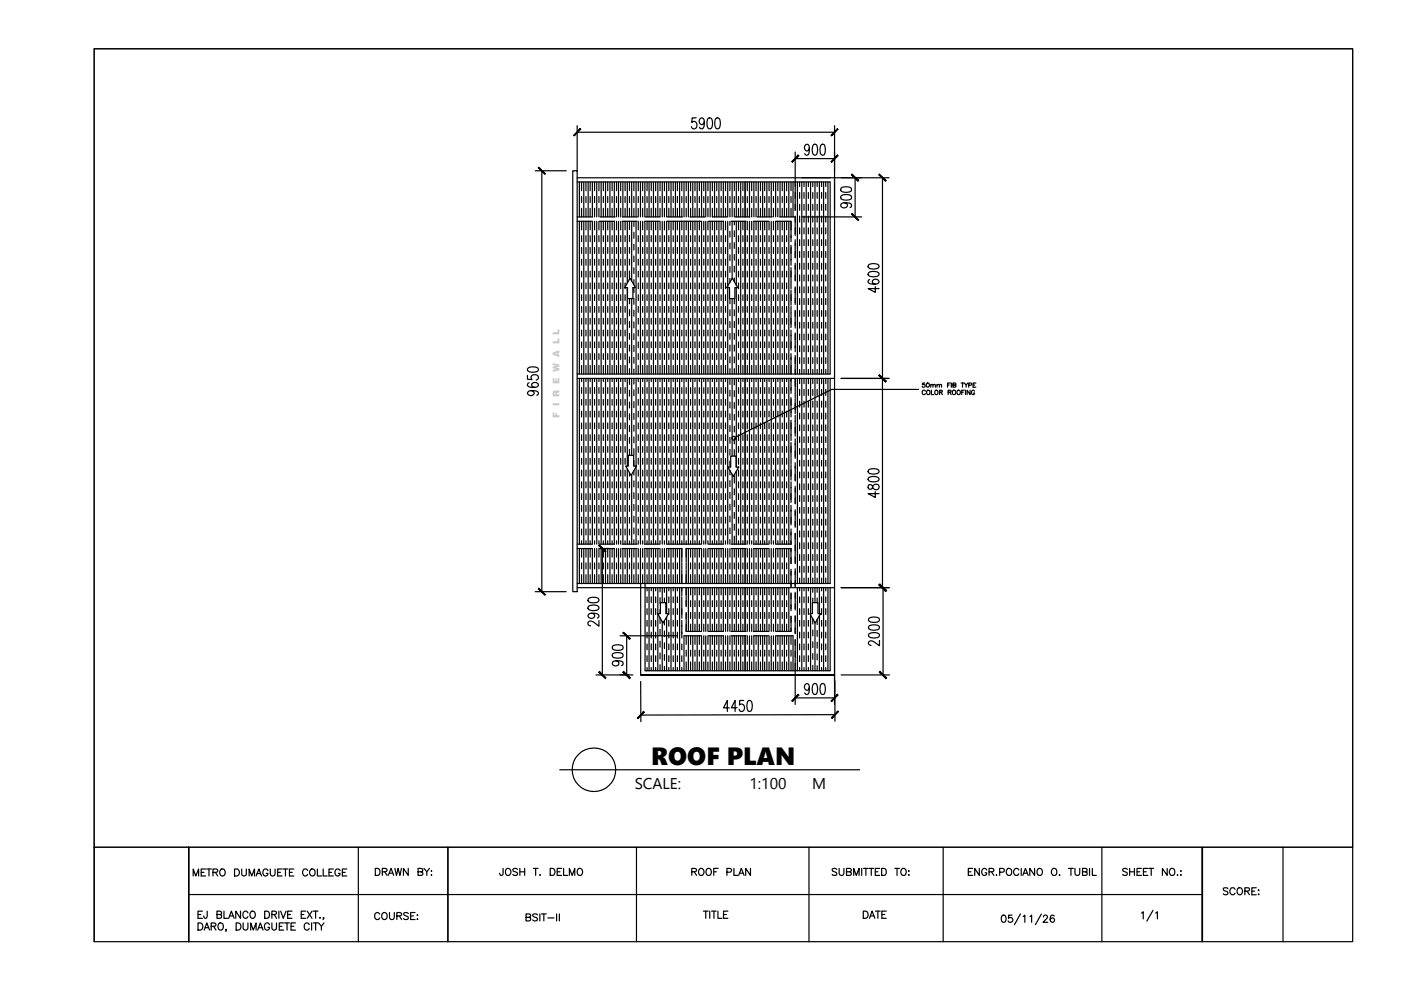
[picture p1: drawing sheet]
<svg xmlns="http://www.w3.org/2000/svg" width="297mm" height="210mm" viewBox="0 0 297 210" stroke-linecap="round" stroke-linejoin="round" font-family="sans-serif">
<defs><g id="words">
<g font-size="5.7">
<text x="169.7" y="34.2">900</text>
<text x="133.3" y="142.5" transform="rotate(-90 133.3 142.5)">900</text>
<text x="187.7" y="138.3" transform="rotate(-90 187.7 138.3)">2000</text>
<text x="169.7" y="148.5">900</text>
<text x="152.4" y="152">4450</text>
</g>
<g font-size="5.3">
<text x="181.7" y="45.2" transform="rotate(-90 181.7 45.2)">900</text>
<text x="128.1" y="134.1" transform="rotate(-90 128.1 134.1)">2900</text>
<text x="138.1" y="162.3">ROOF PLAN</text>
</g>
<g font-size="4.4">
<text x="258.6" y="190.9">SCORE:</text>
<text x="78.7" y="196.1">COURSE:</text>
<text x="182" y="195.8">DATE</text>
</g>
<g font-size="3.3">
<text x="134.6" y="167.3">SCALE:</text>
<text x="158.9" y="167.3">1:100</text>
<text x="172.2" y="167.3">M</text>
</g>
<text font-size="1.9" fill="#c7c8ca" x="118.6" y="88.7" transform="rotate(-90 118.6 88.7)">F I R E W A L L</text>
</g></defs>
<!-- layer: 0 -->
<g fill="none" stroke="#000" stroke-width=".25">
<path d="M20 10.3h266.8v189.4h-266.8zM122.4 37.7h53.6M122.4 38.6h53.6M122.4 46h3.2M122.4 46.9h3.1M127.1 46.9h3.2M127.2 46h3.2M131.9 46.9h3.2M132 46h3.2M136.6 46.9h3.2M136.8 46h3.1M141.4 46.9h3.2"/>
<path d="M141.5 46h3.2M145.5 46.9h3.2M146.3 46h3.2M150.2 46.9h3.2M151 46h3.2M155 46.9h3.2M155.8 46h3.2M159.8 46.9h3.1M160.6 46h3.1M164.5 46.9h3.2v3.5M165.3 46h3.3v3.9M167.7 52v3.2"/>
<path d="M167.7 56.7v3.2M168.6 51.5v3.2M168.6 56.3v3.2M122.4 79.3h53.6M167.7 61.5v3.2M167.7 66.3v3.1M167.7 71v3.2M167.7 75.8v3.5M168.6 61.1v3.1M168.6 65.8v3.2M168.6 70.6v3.2M168.6 75.4v3.9"/>
<path d="M122.4 80.2h54.5M167.7 80.2v2.5M167.7 84.3v3.2M167.7 89.1v3.2M167.7 93.8v3.2M167.7 98.6v3.2M168.6 80.2v2.7M168.6 84.5v3.2M168.6 89.3v3.2M168.6 94v3.2M168.6 98.8v3.2M194.8 82.6h-18.5l-20.4 10.1"/>
<path d="M196.1 81.2h-.5v.4a.33 .33 0 0 1 .5 0 .33 .33 0 0 1-.1 .5 .33 .33 0 0 1-.5-.2M196.2 82.9l-.2-.2a.45 .45 0 0 0-.5 .5 .45 .45 0 0 0 .6 .4l.1-.1M197.3 81.7l.5-.2v.6M197.3 81.5v.6M197.5 82.7v1h.5M197.8 81.7l.5-.2v.6M198.7 81.7l.4-.2 .1 .6M198.7 81.5v.6M199.2 81.7l.4-.2v.6M199.2 83.2l.5-.1 .1-.3-.6-.1v1M199.5 83.2l.3 .5M200.9 81.6h.3"/>
<path d="M201 83.2l.6-.1 .1-.2-.2-.2h-.5v1M201.4 83.2l.3 .5M201.5 81.2h-.6v.9M201.7 81.2v.9M202 81.6h.6l.1-.2-.2-.2h-.5v.9l.6-.1 .1-.2-.2-.2M203.8 81.2h.6M203.9 83.2h.3M204.1 81.2v.9M204.5 81.2l.3 .4v.5M204.5 82.7h-.6v1M204.7 82.7v1M205.2 81.2l-.4 .4"/>
<path d="M205.4 81.7l.5-.1 .1-.3-.6-.1v.9M205.7 82.7v1l-.7-1v1M206.3 81.6h.4M206.6 82.9a.33 .33 0 0 0-.4-.2 .33 .33 0 0 0-.2 .4v.2a.32 .32 0 0 0 .3 .4 .32 .32 0 0 0 .3-.4h-.2M206.9 81.2h-.6v.9h.6M122.4 116.3h3.1M122.4 115.4h3.1M127.1 116.3h3.2M127.1 115.4h3.2M131.9 116.3h3.2M131.9 115.4h3.2M136.6 116.3h3.2"/>
<path d="M136.6 115.4h3.2M141.4 116.3h3.2v2.9M141.4 115.4h3.2M145.5 115.4h3.2M148.7 116.3h-3.2v2.9M150.2 116.3h3.2M150.2 115.4h3.2M155 116.3h3.2M155 115.4h3.2M159.8 116.3h3.1M159.8 115.4h3.1M164.5 116.3h3.2v3.2"/>
<path d="M167.7 112.9v2.5h-3.2M167.7 103.3v3.2M167.7 108.1v3.2M168.6 113.1v6.4M168.6 103.6v3.1M168.6 108.3v3.2M122.4 123.7h53.6M122.4 124.6h54.5M135.8 123.7v19.4M136.8 123.7v18.5h39.2M144.6 120.8v2.9M144.6 124.6v1.7"/>
<path d="M144.6 127.9v3.2M144.6 132.6v1.7M145 134.8h3.7M145.5 130v3.9h3.2M145.5 120.8v2.9M145.5 124.6v3.9M150.2 133.9h3.2M150.2 134.8h3.2M155 133.9h3.2M155 134.8h3.2M159.8 133.9h3.1M159.8 134.8h3.1"/>
<path d="M164.5 134.8h3.6M167.7 130.7v3.2h-3.2M167.7 121.1v3.2M167.7 125.9v3.1M168.6 121.1v3.2M168.6 125.9v3.1M168.6 130.7v3.6M178.3 124.6h10.3M187.2 124.6v18.5M176.9 143.1h-41.1h41.1M178.3 143.1h10.3M20 179.6h266.8"/>
<path d="M40 179.6v20.1M76 179.6v20.1M94.9 179.6v20.1M95 179.6v20.1M118.7 163.2h63.6M134.9 179.6v20.1M171.5 179.6v20.1M200 179.6v20.1M233.6 179.6v20.1M254.8 179.6v20.1M255 179.6v20.1M272 179.6v20.1"/>
<path d="M40 199.7v-20.1v20.1M40 189.7h215M41 185.7v-1.5l.5 1.5 .6-1.5v1.5M42 195.7h.5a.82 .82 0 0 1 .5 .7 .82 .82 0 0 1-.5 .8h-.5zM42 193.9h.6M42.7 185h.6M42.9 193.2h-.9v1.5h.9M43.3 197.2l.5-1.5 .6 1.5M43.5 196.7h.7M43.6 184.2h-.9v1.5h.9M43.8 184.2h1M43.9 193.2l-.1 1.4h-.5l-.1-.4"/>
<path d="M44.3 184.2v1.5M44.8 196.4h.8l.2-.4-.4-.3h-.6v1.5M45.2 185l.8-.1 .2-.4-.2-.2-.8-.1v1.5M45.3 196.4l.5 .8M45.7 185l.5 .7M46 193.9l.9-.1v-.4l-.3-.2h-.6v1.5h.6l.3-.2v-.4l-.3-.2M46.3 195.9a.66 .66 0 0 1 1 0 .66 .66 0 0 1 0 .9 .54 .54 0 0 1-.7 .4 .54 .54 0 0 1-.4-.6zM46.7 184.5l.2-.2a.7 .7 0 0 1 .9 .7 .7 .7 0 0 1-.9 .6l-.3-.4zM47.5 193.2v1.5h.9M48 197.1h-.1h.1l-.1 .4M48.5 194.7l.6-1.5 .5 1.5M48.7 194.2h.7"/>
<path d="M49.7 184.2h.5a.78 .78 0 0 1 .6 .8 .78 .78 0 0 1-.6 .7h-.5zM50.1 195.7h.5a.82 .82 0 0 1 .5 .7 .82 .82 0 0 1-.5 .8h-.5zM51 193.2v1.5l-1-1.5v1.5M51.3 184.2v1.3l.4 .2 .5-.2v-1.3M51.5 195.7v1.1l.5 .4 .4-.1 .2-.3v-1.1M52.6 193.6a.6 .6 0 0 0-.9-.4 .6 .6 0 0 0-.2 .9 .54 .54 0 0 0 .4 .6 .54 .54 0 0 0 .7-.4M52.8 185.7v-1.5l.6 1.5 .6-1.5v1.5M53.2 193.4a.61 .61 0 0 1 .8-.1 .61 .61 0 0 1 .1 .8 .57 .57 0 0 1-.5 .6 .57 .57 0 0 1-.6-.6zM53.2 197.2v-1.5l.5 1.5 .6-1.5v1.5M54.3 185.7l.6-1.5 .5 1.5M54.5 185.2h.7M54.6 197.2l.6-1.5 .6 1.5"/>
<path d="M54.8 196.7h.8M56.1 193.2h.5a.82 .82 0 0 1 .6 .7 .82 .82 0 0 1-.6 .8h-.5zM56.8 184.6a.55 .55 0 0 0-.6-.4 .55 .55 0 0 0-.5 .6v.4a.53 .53 0 0 0 .6 .5 .53 .53 0 0 0 .5-.5h-.3M57.1 196.1a.6 .6 0 0 0-.8-.4 .6 .6 0 0 0-.2 .9 .53 .53 0 0 0 .5 .6 .53 .53 0 0 0 .5-.6h-.3M57.3 184.2v1.1l.4 .4 .4-.1 .2-.3v-1.1M57.6 193.9l1-.1v-.4l-.3-.2h-.7v1.5M57.6 195.7v1.1l.5 .4 .5-.2v-1.3M58.2 193.9l.4 .8M58.9 185h.6M59.1 193.2v1.5M59.2 196.4h.6M59.5 193.2l.6 1.5 .5-1.5"/>
<path d="M59.8 184.2h-.9v1.5h.9M60 184.2h1M60.1 195.7h-.9v1.5h.9M60.4 195.7h1M60.5 184.2v1.5M60.9 195.7v1.5M61 193.9h.6M61.4 185h.6M61.7 196.4h.6M61.9 193.2h-.9v1.5h.9M62.3 184.2h-.9v1.5h.9M62.6 195.7h-.9v1.5h.9"/>
<path d="M63.9 193.9h.5M64.8 193.2h-.9v1.5h.9M65.1 193.2l1.1 1.5M65.2 184.6a.55 .55 0 0 0-.6-.4 .55 .55 0 0 0-.4 .6v.4a.55 .55 0 0 0 .4 .5 .55 .55 0 0 0 .6-.3M65.6 196.1a.6 .6 0 0 0-.9-.4 .6 .6 0 0 0-.2 .9 .54 .54 0 0 0 .4 .6 .54 .54 0 0 0 .7-.4M65.9 184.3a.75 .75 0 0 1 1 .5 .75 .75 0 0 1-.5 .9 .79 .79 0 0 1-.8-.5 .79 .79 0 0 1 .3-.9zM66.1 195.7v1.5M66.2 193.2l-1.1 1.5M66.4 193.2h1M66.4 195.7h1M66.9 193.2v1.5M66.9 195.7v1.5"/>
<path d="M67.3 184.2v1.5h.9M67.5 195.7l.6 .7v.8M67.8 194.6h.1zM68.5 184.2v1.5h.9M68.7 194.6h-.2h.2l-.2 .4M68.7 195.7l-.6 .7M69.8 185h.5M70.7 184.2h-.9v1.5h.9M72.1 184.6a.55 .55 0 0 0-.6-.4 .55 .55 0 0 0-.5 .6v.4a.53 .53 0 0 0 .6 .5 .53 .53 0 0 0 .5-.5h-.4M72.6 185h.6M73.5 184.2h-.9v1.5h.9M79.6 184.1h.4a.79 .79 0 0 1 .6 .8 .79 .79 0 0 1-.6 .7h-.4z"/>
<path d="M81.1 184.8l.9-.1v-.5l-.9-.1v1.5M81.6 184.8l.5 .8M82.3 185.6l.6-1.5 .6 1.5M82.6 185.1h.7M83.7 184.1l.4 1.5 .3-1.5 .4 1.5 .3-1.5M86.6 184.1v1.5l-1.1-1.5v1.5M88.6 184.8l1-.1v-.5l-1-.1v1.5l1-.1v-.4l-.3-.3M89.9 184.1l.6 .7v.8M91 184.1l-.5 .7M91.5 184.6v.2zM91.5 185.5v.1zM106.7 184.1l-.1 1.4-.5 .1-.2-.5"/>
<path d="M107.3 184.3a.7 .7 0 0 1 1.1 .5 .7 .7 0 0 1-.8 .8l-.4-.3zM109.7 184.3a.55 .55 0 0 0-.5-.2 .55 .55 0 0 0-.5 .4l.2 .2 .7 .3 .1 .2-.1 .4h-.7l-.2-.2M110.2 184.1v1.5M110.2 184.8h1M111.2 184.1v1.5M111.5 194.5l.9-.1 .1-.2-.1-.4h-.9v1.5l.9-.2 .1-.4-.3-.2M113.1 184.1h1M113.6 184.1v1.5M113.9 194l-.3-.2h-.5l-.2 .2 .2 .3 .7 .3 .1 .2v.2l-.3 .3-.7-.3M114.5 193.8v1.5M114.5 185.5v.1zM114.8 193.8h1"/>
<path d="M115.3 193.8v1.5M116.1 194.6h1.4M116.7 184.1h.5a.79 .79 0 0 1 .5 .8 .79 .79 0 0 1-.5 .7h-.5zM118 193.8v1.5M118.1 184.8h.6M118.6 193.8v1.5M119.1 184.1h-1v1.5h1M119.5 184.1v1.5h.9M120.7 185.6v-1.5l.6 1.5 .6-1.5v1.5M122.5 184.3a.69 .69 0 0 1 1 .1 .69 .69 0 0 1-.1 1 .69 .69 0 0 1-1-.1 .69 .69 0 0 1 .1-1zM146.7 184.8l.9-.1v-.5l-.9-.1v1.5M147.2 184.8l.5 .8"/>
<path d="M148.2 184.3a.72 .72 0 0 1 1.1 .2 .72 .72 0 0 1-.3 1.1 .73 .73 0 0 1-.9-.4 .73 .73 0 0 1 .1-.9zM149.1 193.2h1M149.6 193.2v1.5M149.8 184.3a.69 .69 0 0 1 1 .1 .69 .69 0 0 1-.1 1 .69 .69 0 0 1-1-.1 .69 .69 0 0 1 .1-1zM150.5 193.2v1.5M150.9 193.2h.9M151.3 184.8h.6M151.4 193.2v1.5M152.2 193.2v1.5h.9M152.3 184.1h-1v1.5M153.4 193.9h.6M154.1 184.9l.9-.1 .1-.2-.1-.4-.9-.1v1.5"/>
<path d="M154.3 193.2h-.9v1.5h.9M155.6 184.1v1.5h.8M156.6 185.6l.6-1.5 .6 1.5M156.8 185.1h.8M159.1 184.1v1.5l-1-1.5v1.5M177.4 184.3a.55 .55 0 0 0-.5-.2 .55 .55 0 0 0-.5 .4l.2 .2 .7 .3 .1 .2-.1 .4h-.5l-.4-.2M177.9 184.1v1.1a.52 .52 0 0 0 .5 .4 .52 .52 0 0 0 .5-.4v-1.1M179.5 184.8h.9l.1-.3-.1-.3-.9-.1v1.5h.9l.1-.5-.3-.3M181 185.6v-1.5l.6 1.5 .5-1.5v1.5M182.7 184.1v1.5M183.1 184.1h1M183.6 184.1v1.5"/>
<path d="M184.2 184.1h1M184.7 184.1v1.5M185.6 184.8h.5M186.5 184.1h-.9v1.5h.9M186.9 184.1h.5a.81 .81 0 0 1 .5 .8 .81 .81 0 0 1-.5 .7h-.5zM189.7 184.1h1M190.2 184.1v1.5M191.1 184.3a.69 .69 0 0 1 1 .1 .69 .69 0 0 1-.1 1 .69 .69 0 0 1-1-.1 .69 .69 0 0 1 .1-1zM192.7 184.6v.2zM192.7 185.5v.1zM205.3 184.8h.6M206.2 184.1h-.9v1.5h.9"/>
<path d="M207.6 184.1v1.5l-.9-1.5v1.5M209.2 184.5a.55 .55 0 0 0-.6-.4 .55 .55 0 0 0-.5 .6 .61 .61 0 0 0 .2 .8 .61 .61 0 0 0 .9-.1v-.3h-.3M209.7 184.8h.9l.1-.3-.1-.3-.9-.1v1.5M210.2 184.8l.5 .8M211.3 185.5v.1zM211.9 184.9l.9-.1 .1-.6-1-.1v1.5M212.5 194.1a.47 .47 0 0 1 .7 .2l.1 .4a.66 .66 0 0 1-.6 .9 .97 .97 0 0 1-.2-1.5zM213.5 184.3a.61 .61 0 0 1 .8 0 .61 .61 0 0 1 .2 .8 .61 .61 0 0 1-.8 .5 .61 .61 0 0 1-.4-.9zM214.6 194h-.7l-.1 .7a.53 .53 0 0 1 .8 0 .53 .53 0 0 1-.1 .8 .53 .53 0 0 1-.8-.2M216 184.5a.65 .65 0 0 0-.9-.2 .65 .65 0 0 0-.1 1 .54 .54 0 0 0 .5 .3 .54 .54 0 0 0 .5-.3M216.4 193.8l-1.3 2.3M216.5 184.1v1.5"/>
<path d="M216.9 185.6l.5-1.5 .6 1.5M216.9 194.3l.4-.3v1.6M217.1 185.1h.7M218.4 194.3l.3-.3v1.6M219.4 184.1v1.5l-1.1-1.5v1.5M220 184.3a.72 .72 0 0 1 1 .2 .72 .72 0 0 1-.3 1.1 .73 .73 0 0 1-.8-.4 .73 .73 0 0 1 .1-.9zM220.8 193.8l-1.3 2.3M221.2 194.4l.3-.4h.3l.3 .3-.1 .3-.9 1h1.1M223.1 184.3a.61 .61 0 0 1 .8 0 .61 .61 0 0 1 .2 .8 .61 .61 0 0 1-.8 .5 .61 .61 0 0 1-.4-.9zM223.5 194.2l-.1-.1a.43 .43 0 0 0-.7 .2 .88 .88 0 0 0 .4 1.3 .46 .46 0 0 0 .5-.5 .46 .46 0 0 0-.4-.5 .46 .46 0 0 0-.5 .4M224.6 185.5v.1zM226.6 184.1h1"/>
<path d="M227.1 184.1v1.5M227.9 184.1v1.1a.52 .52 0 0 0 .5 .4 .52 .52 0 0 0 .5-.4v-1.1M229.5 184.8l.9-.1v-.5l-.9-.1v1.5l.9-.1v-.5l-.2-.2M231 184.1v1.5M231.6 184.1v1.5h.8M239 184.3a.55 .55 0 0 0-.5-.2 .55 .55 0 0 0-.5 .4l.2 .2 .7 .3 .1 .2-.1 .4h-.7l-.2-.2M239.5 184.8h1M239.5 184.1v1.5M240.5 184.1v1.5M241.1 184.8h.6M242 184.1h-.9v1.5h.9M242 193.6l.4-.3v1.5"/>
<path d="M242.4 184.8h.6M243.4 184.1h-1v1.5h1M243.6 184.1h1M244.1 184.1v1.5M244.5 193l-1.4 2.3M245 193.6l.4-.3v1.5M247.5 184.1v1.5l-1-1.5v1.5M248.2 184.2a.73 .73 0 0 1 .9 .5 .73 .73 0 0 1-.4 .9 .76 .76 0 0 1-.8-.5 .76 .76 0 0 1 .3-.9zM249.6 185.6h.1zM250.3 184.7h.1zM250.3 185.6h.1z"/>
<circle cx="155.6" cy="92.9" r=".4"/>
<circle cx="196.7" cy="81.6" r=".41"/>
<circle cx="196.8" cy="83.2" r=".44"/>
<circle cx="198.5" cy="83.1" r=".42"/>
<circle cx="202.3" cy="83.2" r=".44"/>
<circle cx="203.2" cy="83.2" r=".44"/>
<circle cx="125.9" cy="163.2" r="4.6"/>
</g>
<!-- layer: A-Anno-Scrn -->
<g fill="none" stroke="#000" stroke-width=".25">
<path d="M113.5 36.2h6.5M114.9 36.2v89.2M121.4 36.2h1v89.2h-1zM122.4 26.6v9.7M122.4 28h54.5M122.8 38.6v7.4M123.3 38.6v1.8M123.8 38.6v7.4M124.2 38.6v1.8M124.7 38.6v7.4M125.1 38.6v1.8M125.6 38.6v7.4"/>
<path d="M126.1 38.6v1.8M126.5 38.6v7.4M127 38.6v1.8M127.5 38.6v7.4M127.9 38.6v1.8M128.4 38.6v7.4M128.8 38.6v1.8M129.3 38.6v7.4M129.8 38.6v1.8M130.2 38.6v7.4M130.7 38.6v1.8M131.1 38.6v7.4"/>
<path d="M131.6 38.6v1.8M132.1 38.6v7.4M132.5 38.6v1.8M133 38.6v7.4M133.5 38.6v1.8M133.9 38.6v7.4M134.4 38.6v1.8M134.9 38.6v7.4M135.3 38.6v1.8M135.8 38.6v7.4M136.3 38.6v1.8M136.7 38.6v7.4"/>
<path d="M137.2 38.6v1.8M137.6 38.6v7.4M138.1 38.6v1.8M138.5 38.6v7.4M139 38.6v1.8M139.5 38.6v7.4M139.9 38.6v1.8M140.4 38.6v7.4M140.9 38.6v1.8M141.3 38.6v7.4M141.8 38.6v1.8M142.3 38.6v7.4"/>
<path d="M142.7 38.6v1.8M143.2 38.6v7.4M143.6 38.6v1.8M144.1 38.6v7.4M144.6 38.6v1.8M145 38.6v7.4M145.5 38.6v1.8M146 38.6v7.4M146.4 38.6v1.8M146.9 38.6v7.4M147.3 38.6v1.8M147.6 25h-.8l-.1 1a.75 .75 0 0 1 1.1 .4 .75 .75 0 0 1-.8 .9l-.4-.4"/>
<path d="M147.8 38.6v7.4M148.3 38.6v1.8M148.7 38.6v7.4M149.2 38.6v1.8M149.3 25.8a.64 .64 0 0 1-.6 .6 .75 .75 0 0 1-.5-.7 .75 .75 0 0 1 .6-.7 1.48 1.48 0 0 1 0 2.3l-.4-.1-.1-.2M149.6 38.6v7.4M150.1 38.6v1.8M150.1 25.1l.5-.1a1.56 1.56 0 0 1 0 2.3h-.2a1.45 1.45 0 0 1-.4-1.9zM150.6 38.6v7.4M151 38.6v1.8M151.5 38.6v7.4M151.8 25.1l.4-.1a1.56 1.56 0 0 1 0 2.3h-.2a1.45 1.45 0 0 1-.4-1.9z"/>
<path d="M152 38.6v1.8M152.4 38.6v7.4M152.9 38.6v1.8M153.4 38.6v7.4M153.8 38.6v1.8M154.3 38.6v7.4M154.8 38.6v1.8M155.2 38.6v7.4M155.7 38.6v1.8M156.1 38.6v7.4M156.6 38.6v1.8M157 38.6v7.4"/>
<path d="M157.5 38.6v1.8M158 38.6v7.4M158.4 38.6v1.8M158.9 38.6v7.4M159.4 38.6v1.8M159.8 38.6v7.4M160.3 38.6v1.8M160.8 38.6v7.4M161.2 38.6v1.8M161.7 38.6v7.4M162.1 38.6v1.8M162.6 38.6v7.4"/>
<path d="M163.1 38.6v1.8M163.5 38.6v7.4M164 38.6v1.8M164.5 38.6v7.4M164.9 38.6v1.8M165.4 38.6v7.4M165.8 38.6v1.8M166.3 38.6v7.4M166.8 38.6v1.8M167.2 38.6v7.4M167.7 38.6v1.8M168.1 38.6v7.4"/>
<path d="M168.6 32.2v12.4M169.1 38.6v40.7M169.5 38.6v1M170 37.7h18.5M170 38.6v40.7M170.5 38.6v1M170.9 38.6v40.7M171.4 38.6v1M171.9 38.6v40.7M172.3 38.6v1M172.8 38.6v40.7M173.3 38.6v1"/>
<path d="M173.7 38.6v40.7M174.2 38.6v1M174.6 38.6v40.7M175.1 38.6v1M175.5 38.6v40.7M176 38.6v40.7M176.9 26.6v122.8M187.1 37.7v86.9M122.8 46.9v32.4M123.3 41.7v1.2M123.3 44.2v1.8M123.3 46.9v1.8"/>
<path d="M123.3 50v1.2M123.3 52.5v1.2M123.3 55v1.2M123.3 57.5v1.2M123.8 46.9v32.4M124.2 41.7v1.2M124.2 44.2v1.8M124.2 46.9v1.8M124.2 50v1.2M124.2 52.5v1.2M124.2 55v1.2M124.2 57.5v1.2"/>
<path d="M124.7 46.9v32.4M125.1 41.7v1.2M125.1 44.2v1.8M125.1 46.9v1.8M125.1 50v1.2M125.1 52.5v1.2M125.1 55v1.2M125.1 57.5v1.2M125.6 46.9v32.4M126.1 41.7v1.2M126.1 44.2v1.8M126.1 46.9v1.8"/>
<path d="M126.1 50v1.2M126.1 52.5v1.2M126.1 55v1.2M126.1 57.5v1.2M126.5 46.9v32.4M127 41.7v1.2M127 44.2v1.8M127 46.9v1.8M127 50v1.2M127 52.5v1.2M127 55v1.2M127 57.5v1.2"/>
<path d="M127.5 46.9v32.4M127.9 41.7v1.2M127.9 44.2v1.8M127.9 46.9v1.8M127.9 50v1.2M127.9 52.5v1.2M127.9 55v1.2M127.9 57.5v1.2M128.4 46.9v32.4M128.8 41.7v1.2M128.8 44.2v1.8M128.8 46.9v1.8"/>
<path d="M128.8 50v1.2M128.8 52.5v1.2M128.8 55v1.2M128.8 57.5v1.2M129.3 46.9v32.4M129.8 41.7v1.2M129.8 44.2v1.8M129.8 46.9v1.8M129.8 50v1.2M129.8 52.5v1.2M129.8 55v1.2M129.8 57.5v1.2"/>
<path d="M130.2 46.9v32.4M130.7 41.7v1.2M130.7 44.2v1.8M130.7 46.9v1.8M130.7 50v1.2M130.7 52.5v1.2M130.7 55v1.2M130.7 57.5v1.2M131.1 46.9v32.4M131.6 41.7v1.2M131.6 44.2v1.8M131.6 46.9v1.8"/>
<path d="M131.6 50v1.2M131.6 52.5v1.2M131.6 55v1.2M131.6 57.5v1.2M132.1 46.9v32.4M132.5 41.7v1.2M132.5 44.2v1.8M132.5 46.9v1.8M132.5 50v1.2M132.5 52.5v1.2M132.5 55v1.2M132.5 57.5v1.2"/>
<path d="M133 46.9v13.1M133.5 41.7v1.2M133.5 44.2v1.8M133.5 46.9v1.8M133.5 49.9v1.3M133.5 52.5v1.2M133.5 55v1.2M133.5 57.5v1.7M133.6 59l1.1 2h-.5v2.3h-1.2v-2.3h-.6zM133.9 46.9v12.7M134.4 41.7v1.2M134.4 44.2v1.8"/>
<path d="M134.4 46.9v1.1M134.4 49.2v1.3M134.4 51.8v1.2M134.4 54.3v1.2M134.4 56.8v1.2M134.4 59.3v1.1M134.9 46.9v32.4M135.3 41.7v1.2M135.3 44.2v1.8M135.3 46.9v1.8M135.3 50v1.2M135.3 52.5v1.2"/>
<path d="M135.3 55v1.2M135.3 57.5v1.2M135.8 46.9v32.4M136.3 41.7v1.2M136.3 44.2v1.8M136.3 46.9v1.8M136.3 50v1.2M136.3 52.5v1.2M136.3 55v1.2M136.3 57.5v1.2M136.7 46.9v32.4M137.2 41.7v1.2"/>
<path d="M137.2 44.2v1.8M137.2 46.9v1.8M137.2 50v1.2M137.2 52.5v1.2M137.2 55v1.2M137.2 57.5v1.2M137.6 46.9v32.4M138.1 41.7v1.2M138.1 44.2v1.8M138.1 46.9v1.8M138.1 50v1.2M138.1 52.5v1.2"/>
<path d="M138.1 55v1.2M138.1 57.5v1.2M138.5 46.9v32.4M139 41.7v1.2M139 44.2v1.8M139 46.9v1.8M139 50v1.2M139 52.5v1.2M139 55v1.2M139 57.5v1.2M139.5 46.9v32.4M139.9 41.7v1.2"/>
<path d="M139.9 44.2v1.8M139.9 46.9v1.8M139.9 50v1.2M139.9 52.5v1.2M139.9 55v1.2M139.9 57.5v1.2M140.4 46.9v32.4M140.9 41.7v1.2M140.9 44.2v1.8M140.9 46.9v1.8M140.9 50v1.2M140.9 52.5v1.2"/>
<path d="M140.9 55v1.2M140.9 57.5v1.2M141.3 46.9v32.4M141.8 41.7v1.2M141.8 44.2v1.8M141.8 46.9v1.8M141.8 50v1.2M141.8 52.5v1.2M141.8 55v1.2M141.8 57.5v1.2M142.3 46.9v32.4M142.7 41.7v1.2"/>
<path d="M142.7 44.2v1.8M142.7 46.9v1.8M142.7 50v1.2M142.7 52.5v1.2M142.7 55v1.2M142.7 57.5v1.2M143.2 46.9v32.4M143.6 41.7v1.2M143.6 44.2v1.8M143.6 46.9v1.8M143.6 50v1.2M143.6 52.5v1.2"/>
<path d="M143.6 55v1.2M143.6 57.5v1.2M144.1 46.9v32.4M144.6 48.7v-1.8h.9v1.8M144.6 41.7v1.2M144.6 44.2v1.8M144.6 50v1.2M144.6 52.5v1.2M144.6 55v1.2M144.6 57.5v1.2M145 46.9v32.4M145.5 41.7v1.2"/>
<path d="M145.5 44.2v1.8M145.5 50v1.2M145.5 52.5v1.2M145.5 55v1.2M145.5 57.5v1.2M146 46.9v32.4M146.4 41.7v1.2M146.4 44.2v1.8M146.4 46.9v1.8M146.4 50v1.2M146.4 52.5v1.2M146.4 55v1.2"/>
<path d="M146.4 57.5v1.2M146.9 46.9v32.4M147.3 41.7v1.2M147.3 44.2v1.8M147.3 46.9v1.8M147.3 50v1.2M147.3 52.5v1.2M147.3 55v1.2M147.3 57.5v1.2M147.8 46.9v32.4M148.3 41.7v1.2M148.3 44.2v1.8"/>
<path d="M148.3 46.9v1.8M148.3 50v1.2M148.3 52.5v1.2M148.3 55v1.2M148.3 57.5v1.2M148.7 46.9v32.4M149.2 41.7v1.2M149.2 44.2v1.8M149.2 46.9v1.8M149.2 50v1.2M149.2 52.5v1.2M149.2 55v1.2"/>
<path d="M149.2 57.5v1.2M149.6 46.9v32.4M150.1 41.7v1.2M150.1 44.2v1.8M150.1 46.9v1.8M150.1 50v1.2M150.1 52.5v1.2M150.1 55v1.2M150.1 57.5v1.2M150.6 46.9v32.4M151 41.7v1.2M151 44.2v1.8"/>
<path d="M151 46.9v1.8M151 50v1.2M151 52.5v1.2M151 55v1.2M151 57.5v1.2M151.5 46.9v32.4M152 41.7v1.2M152 44.2v1.8M152 46.9v1.8M152 50v1.2M152 52.5v1.2M152 55v1.2"/>
<path d="M152 57.5v1.2M152.4 46.9v32.4M152.9 41.7v1.2M152.9 44.2v1.8M152.9 46.9v1.8M152.9 50v1.2M152.9 52.5v1.2M152.9 55v1.2M152.9 57.5v1.2M153.4 46.9v32.4M153.8 41.7v1.2M153.8 44.2v1.8"/>
<path d="M153.8 46.9v1.8M153.8 50v1.2M153.8 52.5v1.2M153.8 55v1.2M153.8 57.5v1.2M154.3 46.9v32.4M154.8 41.7v1.2M154.8 44.2v1.8M154.8 46.9v.9M154.8 49v1.3M154.8 51.5v1.3M154.8 54v1.3"/>
<path d="M154.8 56.5v1.3M154.8 59v.9M155.2 46.9v12.2M155.3 59l1.1 2h-.6v2.3h-1.1v-2.3h-.6zM155.7 41.7v1.2M155.7 44.2v1.8M155.7 46.9v.8M155.7 49v1.2M155.7 51.4v1.3M155.7 53.9v1.3M155.7 56.4v1.3M155.7 58.9v.8"/>
<path d="M156.1 46.9v13.6M156.6 41.7v1.2M156.6 44.2v1.8M156.6 46.9v1.8M156.6 50v1.2M156.6 52.5v1.2M156.6 55v1.2M156.6 57.5v1.2M157 46.9v32.4M157.5 41.7v1.2M157.5 44.2v1.8M157.5 46.9v1.8"/>
<path d="M157.5 50v1.2M157.5 52.5v1.2M157.5 55v1.2M157.5 57.5v1.2M158 46.9v32.4M158.4 41.7v1.2M158.4 44.2v1.8M158.4 46.9v1.8M158.4 50v1.2M158.4 52.5v1.2M158.4 55v1.2M158.4 57.5v1.2"/>
<path d="M158.9 46.9v32.4M159.4 41.7v1.2M159.4 44.2v1.8M159.4 46.9v1.8M159.4 50v1.2M159.4 52.5v1.2M159.4 55v1.2M159.4 57.5v1.2M159.8 46.9v32.4M160.3 41.7v1.2M160.3 44.2v1.8M160.3 46.9v1.8"/>
<path d="M160.3 50v1.2M160.3 52.5v1.2M160.3 55v1.2M160.3 57.5v1.2M160.8 46.9v32.4M161.2 41.7v1.2M161.2 44.2v1.8M161.2 46.9v1.8M161.2 50v1.2M161.2 52.5v1.2M161.2 55v1.2M161.2 57.5v1.2"/>
<path d="M161.7 46.9v32.4M162.1 41.7v1.2M162.1 44.2v1.8M162.1 46.9v1.8M162.1 50v1.2M162.1 52.5v1.2M162.1 55v1.2M162.1 57.5v1.2M162.6 46.9v32.4M163.1 41.7v1.2M163.1 44.2v1.8M163.1 46.9v1.8"/>
<path d="M163.1 50v1.2M163.1 52.5v1.2M163.1 55v1.2M163.1 57.5v1.2M163.5 46.9v32.4M164 41.7v1.2M164 44.2v1.8M164 46.9v1.8M164 50v1.2M164 52.5v1.2M164 55v1.2M164 57.5v1.2"/>
<path d="M164.5 46.9v32.4M164.9 41.7v1.2M164.9 44.2v1.8M164.9 46.9v1.8M164.9 50v1.2M164.9 52.5v1.2M164.9 55v1.2M164.9 57.5v1.2M165.4 46.9v32.4M165.8 41.7v1.2M165.8 44.2v1.8M165.8 46.9v1.8"/>
<path d="M165.8 50v1.2M165.8 52.5v1.2M165.8 55v1.2M165.8 57.5v1.2M166.3 46.9v32.4M166.8 41.7v1.2M166.8 44.2v1.8M166.8 46.9v1.8M166.8 50v1.2M166.8 52.5v1.2M166.8 55v1.2M166.8 57.5v1.2"/>
<path d="M167.2 46.9v32.4M167.7 41.7v1.2M167.7 44.2v1.8M167.7 46.9v1.8M167.7 50v1.2M167.7 52.5v1.2M167.7 55v1.2M167.7 57.5v1.2M168.6 45.8v1.3M168.6 48.3v1.3M168.6 50.8v1.3M168.6 53.3v1.3"/>
<path d="M168.6 55.8v1.3M168.6 58.3v1.3M169.5 40.8v1.3M169.5 43.3v1.3M169.5 45.8v1.3M169.5 48.3v1.3M169.5 50.8v1.3M169.5 53.3v1.3M169.5 55.8v1.3M169.5 58.3v1.3M170 46h12.7M170.5 40.8v1.3"/>
<path d="M170.5 43.3v1.3M170.5 45.8v1.3M170.5 48.3v1.3M170.5 50.8v1.3M170.5 53.3v1.3M170.5 55.8v1.3M170.5 58.3v1.3M171.4 40.8v1.3M171.4 43.3v1.3M171.4 45.8v1.3M171.4 48.3v1.3M171.4 50.8v1.3"/>
<path d="M171.4 53.3v1.3M171.4 55.8v1.3M171.4 58.3v1.3M172.3 40.8v1.3M172.3 43.3v1.3M172.3 45.8v1.3M172.3 48.3v1.3M172.3 50.8v1.3M172.3 53.3v1.3M172.3 55.8v1.3M172.3 58.3v1.3M173.3 40.8v1.3"/>
<path d="M173.3 43.3v1.3M173.3 45.8v1.3M173.3 48.3v1.3M173.3 50.8v1.3M173.3 53.3v1.3M173.3 55.8v1.3M173.3 58.3v1.3M174.2 40.8v1.3M174.2 43.3v1.3M174.2 45.8v1.3M174.2 48.3v1.3M174.2 50.8v1.3"/>
<path d="M174.2 53.3v1.3M174.2 55.8v1.3M174.2 58.3v1.3M175.1 40.8v1.3M175.1 43.3v1.3M175.1 45.8v1.3M175.1 48.3v1.3M175.1 50.8v1.3M175.1 53.3v1.3M175.1 55.8v1.3M175.1 58.3v1.3M184.2 57.8a2.18 2.18 0 0 1 2.1 0l.1 .4a1.67 1.67 0 0 1-2.3 0z"/>
<path d="M184.2 56.1a2.18 2.18 0 0 1 2.1 0l.1 .5a1.67 1.67 0 0 1-2.3 0zM184.4 59.3l-.2 .1-.1 .4a1.83 1.83 0 0 0 2.2 .2 .67 .67 0 0 0-.5-.9 .67 .67 0 0 0-.9 .6 .55 .55 0 0 0 .7 .6M111.8 79.6v.8l1 .1a.57 .57 0 0 1 .1-1 .73 .73 0 0 1 .9 0 .73 .73 0 0 1 .2 .9l-.3 .2M112 78a2.18 2.18 0 0 1 2 0l.2 .5a1.67 1.67 0 0 1-2.4 0zM123.3 60v1.2M123.3 62.5v1.2M123.3 65v1.2M123.3 67.5v1.2M123.3 70v1.2M123.3 72.5v1.2M123.3 75v1.2M123.3 77.5v1.8"/>
<path d="M124.2 60v1.2M124.2 62.5v1.2M124.2 65v1.2M124.2 67.5v1.2M124.2 70v1.2M124.2 72.5v1.2M124.2 75v1.2M124.2 77.5v1.8M125.1 60v1.2M125.1 62.5v1.2M125.1 65v1.2M125.1 67.5v1.2"/>
<path d="M125.1 70v1.2M125.1 72.5v1.2M125.1 75v1.2M125.1 77.5v1.8M126.1 60v1.2M126.1 62.5v1.2M126.1 65v1.2M126.1 67.5v1.2M126.1 70v1.2M126.1 72.5v1.2M126.1 75v1.2M126.1 77.5v1.8"/>
<path d="M127 60v1.2M127 62.5v1.2M127 65v1.2M127 67.5v1.2M127 70v1.2M127 72.5v1.2M127 75v1.2M127 77.5v1.8M127.9 60v1.2M127.9 62.5v1.2M127.9 65v1.2M127.9 67.5v1.2"/>
<path d="M127.9 70v1.2M127.9 72.5v1.2M127.9 75v1.2M127.9 77.5v1.8M128.8 60v1.2M128.8 62.5v1.2M128.8 65v1.2M128.8 67.5v1.2M128.8 70v1.2M128.8 72.5v1.2M128.8 75v1.2M128.8 77.5v1.8"/>
<path d="M129.8 60v1.2M129.8 62.5v1.2M129.8 65v1.2M129.8 67.5v1.2M129.8 70v1.2M129.8 72.5v1.2M129.8 75v1.2M129.8 77.5v1.8M130.7 60v1.2M130.7 62.5v1.2M130.7 65v1.2M130.7 67.5v1.2"/>
<path d="M130.7 70v1.2M130.7 72.5v1.2M130.7 75v1.2M130.7 77.5v1.8M131.6 60v1.2M131.6 62.5v1.2M131.6 65v1.2M131.6 67.5v1.2M131.6 70v1.2M131.6 72.5v1.2M131.6 75v1.2M131.6 77.5v1.8"/>
<path d="M132.5 60v1.2M132.5 62.5v1.2M132.5 65v1.2M132.5 67.5v1.2M132.5 70v1.2M132.5 72.5v1.2M132.5 75v1.2M132.5 77.5v1.8M133 61v18.3M133.5 63.3v1.1M133.5 65.7v1.2M133.5 68.2v1.2"/>
<path d="M133.5 70.7v1.2M133.5 73.2v1.2M133.5 75.7v1.2M133.5 78.2v1.1M133.9 63.3v16M134.4 61v1M134.4 63.3v1.2M134.4 65.8v1.2M134.4 68.3v1.2M134.4 70.8v1.2M134.4 73.3v1.2M134.4 75.7v1.3"/>
<path d="M134.4 78.2v1.1M135.3 60v1.2M135.3 62.5v1.2M135.3 65v1.2M135.3 67.5v1.2M135.3 70v1.2M135.3 72.5v1.2M135.3 75v1.2M135.3 77.5v1.8M136.3 60v1.2M136.3 62.5v1.2M136.3 65v1.2"/>
<path d="M136.3 67.5v1.2M136.3 70v1.2M136.3 72.5v1.2M136.3 75v1.2M136.3 77.5v1.8M137.2 60v1.2M137.2 62.5v1.2M137.2 65v1.2M137.2 67.5v1.2M137.2 70v1.2M137.2 72.5v1.2M137.2 75v1.2"/>
<path d="M137.2 77.5v1.8M138.1 60v1.2M138.1 62.5v1.2M138.1 65v1.2M138.1 67.5v1.2M138.1 70v1.2M138.1 72.5v1.2M138.1 75v1.2M138.1 77.5v1.8M139 60v1.2M139 62.5v1.2M139 65v1.2"/>
<path d="M139 67.5v1.2M139 70v1.2M139 72.5v1.2M139 75v1.2M139 77.5v1.8M139.9 60v1.2M139.9 62.5v1.2M139.9 65v1.2M139.9 67.5v1.2M139.9 70v1.2M139.9 72.5v1.2M139.9 75v1.2"/>
<path d="M139.9 77.5v1.8M140.9 60v1.2M140.9 62.5v1.2M140.9 65v1.2M140.9 67.5v1.2M140.9 70v1.2M140.9 72.5v1.2M140.9 75v1.2M140.9 77.5v1.8M141.8 60v1.2M141.8 62.5v1.2M141.8 65v1.2"/>
<path d="M141.8 67.5v1.2M141.8 70v1.2M141.8 72.5v1.2M141.8 75v1.2M141.8 77.5v1.8M142.7 60v1.2M142.7 62.5v1.2M142.7 65v1.2M142.7 67.5v1.2M142.7 70v1.2M142.7 72.5v1.2M142.7 75v1.2"/>
<path d="M142.7 77.5v1.8M143.6 60v1.2M143.6 62.5v1.2M143.6 65v1.2M143.6 67.5v1.2M143.6 70v1.2M143.6 72.5v1.2M143.6 75v1.2M143.6 77.5v1.8M144.6 60v1.2M144.6 62.5v1.2M144.6 65v1.2"/>
<path d="M144.6 67.5v1.2M144.6 70v1.2M144.6 72.5v1.2M144.6 75v1.2M144.6 77.5v1.8M145.5 60v1.2M145.5 62.5v1.2M145.5 65v1.2M145.5 67.5v1.2M145.5 70v1.2M145.5 72.5v1.2M145.5 75v1.2"/>
<path d="M145.5 77.5v1.8M146.4 60v1.2M146.4 62.5v1.2M146.4 65v1.2M146.4 67.5v1.2M146.4 70v1.2M146.4 72.5v1.2M146.4 75v1.2M146.4 77.5v1.8M147.3 60v1.2M147.3 62.5v1.2M147.3 65v1.2"/>
<path d="M147.3 67.5v1.2M147.3 70v1.2M147.3 72.5v1.2M147.3 75v1.2M147.3 77.5v1.8M148.3 60v1.2M148.3 62.5v1.2M148.3 65v1.2M148.3 67.5v1.2M148.3 70v1.2M148.3 72.5v1.2M148.3 75v1.2"/>
<path d="M148.3 77.5v1.8M149.2 60v1.2M149.2 62.5v1.2M149.2 65v1.2M149.2 67.5v1.2M149.2 70v1.2M149.2 72.5v1.2M149.2 75v1.2M149.2 77.5v1.8M150.1 60v1.2M150.1 62.5v1.2M150.1 65v1.2"/>
<path d="M150.1 67.5v1.2M150.1 70v1.2M150.1 72.5v1.2M150.1 75v1.2M150.1 77.5v1.8M151 60v1.2M151 62.5v1.2M151 65v1.2M151 67.5v1.2M151 70v1.2M151 72.5v1.2M151 75v1.2"/>
<path d="M151 77.5v1.8M152 60v1.2M152 62.5v1.2M152 65v1.2M152 67.5v1.2M152 70v1.2M152 72.5v1.2M152 75v1.2M152 77.5v1.8M152.9 60v1.2M152.9 62.5v1.2M152.9 65v1.2"/>
<path d="M152.9 67.5v1.2M152.9 70v1.2M152.9 72.5v1.2M152.9 75v1.2M152.9 77.5v1.8M153.8 60v1.2M153.8 62.5v1.2M153.8 65v1.2M153.8 67.5v1.2M153.8 70v1.2M153.8 72.5v1.2M153.8 75v1.2"/>
<path d="M153.8 77.5v1.8M154.8 63.3v1.1M154.8 65.7v1.2M154.8 68.2v1.2M154.8 70.7v1.2M154.8 73.2v1.2M154.8 75.7v1.2M154.8 78.2v1.1M155.2 63.3v16M155.7 63.3v1.1M155.7 65.7v1.2M155.7 68.2v1.2"/>
<path d="M155.7 70.7v1.2M155.7 73.2v1.2M155.7 75.7v1.2M155.7 78.2v1.1M156.1 61v18.3M156.6 60v1.2M156.6 62.5v1.2M156.6 65v1.2M156.6 67.5v1.2M156.6 70v1.2M156.6 72.5v1.2M156.6 75v1.2"/>
<path d="M156.6 77.5v1.8M157.5 60v1.2M157.5 62.5v1.2M157.5 65v1.2M157.5 67.5v1.2M157.5 70v1.2M157.5 72.5v1.2M157.5 75v1.2M157.5 77.5v1.8M158.4 60v1.2M158.4 62.5v1.2M158.4 65v1.2"/>
<path d="M158.4 67.5v1.2M158.4 70v1.2M158.4 72.5v1.2M158.4 75v1.2M158.4 77.5v1.8M159.4 60v1.2M159.4 62.5v1.2M159.4 65v1.2M159.4 67.5v1.2M159.4 70v1.2M159.4 72.5v1.2M159.4 75v1.2"/>
<path d="M159.4 77.5v1.8M160.3 60v1.2M160.3 62.5v1.2M160.3 65v1.2M160.3 67.5v1.2M160.3 70v1.2M160.3 72.5v1.2M160.3 75v1.2M160.3 77.5v1.8M161.2 60v1.2M161.2 62.5v1.2M161.2 65v1.2"/>
<path d="M161.2 67.5v1.2M161.2 70v1.2M161.2 72.5v1.2M161.2 75v1.2M161.2 77.5v1.8M162.1 60v1.2M162.1 62.5v1.2M162.1 65v1.2M162.1 67.5v1.2M162.1 70v1.2M162.1 72.5v1.2M162.1 75v1.2"/>
<path d="M162.1 77.5v1.8M163.1 60v1.2M163.1 62.5v1.2M163.1 65v1.2M163.1 67.5v1.2M163.1 70v1.2M163.1 72.5v1.2M163.1 75v1.2M163.1 77.5v1.8M164 60v1.2M164 62.5v1.2M164 65v1.2"/>
<path d="M164 67.5v1.2M164 70v1.2M164 72.5v1.2M164 75v1.2M164 77.5v1.8M164.9 60v1.2M164.9 62.5v1.2M164.9 65v1.2M164.9 67.5v1.2M164.9 70v1.2M164.9 72.5v1.2M164.9 75v1.2"/>
<path d="M164.9 77.5v1.8M165.8 60v1.2M165.8 62.5v1.2M165.8 65v1.2M165.8 67.5v1.2M165.8 70v1.2M165.8 72.5v1.2M165.8 75v1.2M165.8 77.5v1.8M166.8 60v1.2M166.8 62.5v1.2M166.8 65v1.2"/>
<path d="M166.8 67.5v1.2M166.8 70v1.2M166.8 72.5v1.2M166.8 75v1.2M166.8 77.5v1.8M167.7 60v1.2M167.7 62.5v1.2M167.7 65v1.2M167.7 67.5v1.2M167.7 70v1.2M167.7 72.5v1.2M167.7 75v1.2"/>
<path d="M167.7 77.5v1.8M168.6 60.8v1.3M168.6 63.3v1.3M168.6 65.8v1.3M168.6 68.3v1.3M168.6 70.8v1.3M168.6 73.3v1.3M168.6 75.8v1.3M168.6 78.3v1M169.5 60.8v1.3M169.5 63.3v1.3M169.5 65.8v1.3"/>
<path d="M169.5 68.3v1.3M169.5 70.8v1.3M169.5 73.3v1.3M169.5 75.8v1.3M169.5 78.3v1M170.5 60.8v1.3M170.5 63.3v1.3M170.5 65.8v1.3M170.5 68.3v1.3M170.5 70.8v1.3M170.5 73.3v1.3M170.5 75.8v1.3"/>
<path d="M170.5 78.3v1M171.4 60.8v1.3M171.4 63.3v1.3M171.4 65.8v1.3M171.4 68.3v1.3M171.4 70.8v1.3M171.4 73.3v1.3M171.4 75.8v1.3M171.4 78.3v1M172.3 60.8v1.3M172.3 63.3v1.3M172.3 65.8v1.3"/>
<path d="M172.3 68.3v1.3M172.3 70.8v1.3M172.3 73.3v1.3M172.3 75.8v1.3M172.3 78.3v1M173.3 60.8v1.3M173.3 63.3v1.3M173.3 65.8v1.3M173.3 68.3v1.3M173.3 70.8v1.3M173.3 73.3v1.3M173.3 75.8v1.3"/>
<path d="M173.3 78.3v1M174.2 60.8v1.3M174.2 63.3v1.3M174.2 65.8v1.3M174.2 68.3v1.3M174.2 70.8v1.3M174.2 73.3v1.3M174.2 75.8v1.3M174.2 78.3v1M175.1 60.8v1.3M175.1 63.3v1.3M175.1 65.8v1.3"/>
<path d="M175.1 68.3v1.3M175.1 70.8v1.3M175.1 73.3v1.3M175.1 75.8v1.3M175.1 78.3v1M185.6 60.8v1.2l-1.5-.8h2.3M112.2 81.2l-.2 .1-.2 .4a1.83 1.83 0 0 0 2.2 .2 .67 .67 0 0 0-.5-.9 .67 .67 0 0 0-.8 .6 .55 .55 0 0 0 .7 .5M112.6 82.8a.64 .64 0 0 1 .7 .6 .76 .76 0 0 1-.8 .5 .76 .76 0 0 1-.7-.6 1.48 1.48 0 0 1 2.4 0l-.2 .4-.2 .1M122.8 80.2v35.2M123.3 80.2v.7M123.3 82.2v1.2M123.3 84.7v1.2"/>
<path d="M123.3 87.2v1.2M123.3 89.7v1.2M123.3 92.2v1.2M123.3 94.7v1.2M123.3 97.2v1.2M123.3 99.7v1.2M123.8 80.2v35.2M124.2 80.2v.7M124.2 82.2v1.2M124.2 84.7v1.2M124.2 87.2v1.2M124.2 89.7v1.2"/>
<path d="M124.2 92.2v1.2M124.2 94.7v1.2M124.2 97.2v1.2M124.2 99.7v1.2M124.7 80.2v35.2M125.1 80.2v.7M125.1 82.2v1.2M125.1 84.7v1.2M125.1 87.2v1.2M125.1 89.7v1.2M125.1 92.2v1.2M125.1 94.7v1.2"/>
<path d="M125.1 97.2v1.2M125.1 99.7v1.2M125.6 80.2v35.2M126.1 80.2v.7M126.1 82.2v1.2M126.1 84.7v1.2M126.1 87.2v1.2M126.1 89.7v1.2M126.1 92.2v1.2M126.1 94.7v1.2M126.1 97.2v1.2M126.1 99.7v1.2"/>
<path d="M126.5 80.2v35.2M127 80.2v.7M127 82.2v1.2M127 84.7v1.2M127 87.2v1.2M127 89.7v1.2M127 92.2v1.2M127 94.7v1.2M127 97.2v1.2M127 99.7v1.2M127.5 80.2v35.2M127.9 80.2v.7"/>
<path d="M127.9 82.2v1.2M127.9 84.7v1.2M127.9 87.2v1.2M127.9 89.7v1.2M127.9 92.2v1.2M127.9 94.7v1.2M127.9 97.2v1.2M127.9 99.7v1.2M128.4 80.2v35.2M128.8 80.2v.7M128.8 82.2v1.2M128.8 84.7v1.2"/>
<path d="M128.8 87.2v1.2M128.8 89.7v1.2M128.8 92.2v1.2M128.8 94.7v1.2M128.8 97.2v1.2M128.8 99.7v1.2M129.3 80.2v35.2M129.8 80.2v.7M129.8 82.2v1.2M129.8 84.7v1.2M129.8 87.2v1.2M129.8 89.7v1.2"/>
<path d="M129.8 92.2v1.2M129.8 94.7v1.2M129.8 97.2v1.2M129.8 99.7v1.2M130.2 80.2v35.2M130.7 80.2v.7M130.7 82.2v1.2M130.7 84.7v1.2M130.7 87.2v1.2M130.7 89.7v1.2M130.7 92.2v1.2M130.7 94.7v1.2"/>
<path d="M130.7 97.2v1.2M130.7 99.7v1.2M131.1 80.2v35.2M131.6 80.2v.7M131.6 82.2v1.2M131.6 84.7v1.2M131.6 87.2v1.2M131.6 89.7v1.2M131.6 92.2v1.2M131.6 94.7v1.2M131.6 97.2v1.2M131.6 99.7v1.2"/>
<path d="M132.1 80.2v35.2M132.5 80.2v.7M132.5 82.2v1.2M132.5 84.7v1.2M132.5 87.2v1.2M132.5 89.7v1.2M132.5 92.2v1.2M132.5 94.7v1.2M132.5 97.2v1.2M132.5 99.7v1.2M133 80.2v18.6M133 99.5v15.9"/>
<path d="M133.2 96.5h1.2v2.3h.5l-1.1 2-1.1-2h.5zM133.5 80.2v1.3M133.5 82.7v1.3M133.5 85.2v1.3M133.5 87.7v1.3M133.5 90.2v1.3M133.5 92.8v1.2M133.5 95.3v1.2M133.9 80.2v16.3M134.4 80.2v1.2M134.4 82.6v1.3M134.4 85.1v1.3"/>
<path d="M134.4 87.6v1.3M134.4 90.1v1.3M134.4 92.6v1.3M134.4 95.1v1.3M134.4 97.6v1.2M134.4 99.8v.9M134.9 80.2v35.2M135.3 80.2v.7M135.3 82.2v1.2M135.3 84.7v1.2M135.3 87.2v1.2M135.3 89.7v1.2"/>
<path d="M135.3 92.2v1.2M135.3 94.7v1.2M135.3 97.2v1.2M135.3 99.7v1.2M135.8 80.2v35.2M136.3 80.2v.7M136.3 82.2v1.2M136.3 84.7v1.2M136.3 87.2v1.2M136.3 89.7v1.2M136.3 92.2v1.2M136.3 94.7v1.2"/>
<path d="M136.3 97.2v1.2M136.3 99.7v1.2M136.7 80.2v35.2M137.2 80.2v.7M137.2 82.2v1.2M137.2 84.7v1.2M137.2 87.2v1.2M137.2 89.7v1.2M137.2 92.2v1.2M137.2 94.7v1.2M137.2 97.2v1.2M137.2 99.7v1.2"/>
<path d="M137.6 80.2v35.2M138.1 80.2v.7M138.1 82.2v1.2M138.1 84.7v1.2M138.1 87.2v1.2M138.1 89.7v1.2M138.1 92.2v1.2M138.1 94.7v1.2M138.1 97.2v1.2M138.1 99.7v1.2M138.5 80.2v35.2M139 80.2v.7"/>
<path d="M139 82.2v1.2M139 84.7v1.2M139 87.2v1.2M139 89.7v1.2M139 92.2v1.2M139 94.7v1.2M139 97.2v1.2M139 99.7v1.2M139.5 80.2v35.2M139.9 80.2v.7M139.9 82.2v1.2M139.9 84.7v1.2"/>
<path d="M139.9 87.2v1.2M139.9 89.7v1.2M139.9 92.2v1.2M139.9 94.7v1.2M139.9 97.2v1.2M139.9 99.7v1.2M140.4 80.2v35.2M140.9 80.2v.7M140.9 82.2v1.2M140.9 84.7v1.2M140.9 87.2v1.2M140.9 89.7v1.2"/>
<path d="M140.9 92.2v1.2M140.9 94.7v1.2M140.9 97.2v1.2M140.9 99.7v1.2M141.3 80.2v35.2M141.8 80.2v.7M141.8 82.2v1.2M141.8 84.7v1.2M141.8 87.2v1.2M141.8 89.7v1.2M141.8 92.2v1.2M141.8 94.7v1.2"/>
<path d="M141.8 97.2v1.2M141.8 99.7v1.2M142.3 80.2v35.2M142.7 80.2v.7M142.7 82.2v1.2M142.7 84.7v1.2M142.7 87.2v1.2M142.7 89.7v1.2M142.7 92.2v1.2M142.7 94.7v1.2M142.7 97.2v1.2M142.7 99.7v1.2"/>
<path d="M143.2 80.2v35.2M143.6 80.2v.7M143.6 82.2v1.2M143.6 84.7v1.2M143.6 87.2v1.2M143.6 89.7v1.2M143.6 92.2v1.2M143.6 94.7v1.2M143.6 97.2v1.2M143.6 99.7v1.2M144.1 80.2v35.2M144.6 80.2v.7"/>
<path d="M144.6 82.2v1.2M144.6 84.7v1.2M144.6 87.2v1.2M144.6 89.7v1.2M144.6 92.2v1.2M144.6 94.7v1.2M144.6 97.2v1.2M144.6 99.7v1.2M145 80.2v35.2M145.5 80.2v.7M145.5 82.2v1.2M145.5 84.7v1.2"/>
<path d="M145.5 87.2v1.2M145.5 89.7v1.2M145.5 92.2v1.2M145.5 94.7v1.2M145.5 97.2v1.2M145.5 99.7v1.2M146 80.2v35.2M146.4 80.2v.7M146.4 82.2v1.2M146.4 84.7v1.2M146.4 87.2v1.2M146.4 89.7v1.2"/>
<path d="M146.4 92.2v1.2M146.4 94.7v1.2M146.4 97.2v1.2M146.4 99.7v1.2M146.9 80.2v35.2M147.3 80.2v.7M147.3 82.2v1.2M147.3 84.7v1.2M147.3 87.2v1.2M147.3 89.7v1.2M147.3 92.2v1.2M147.3 94.7v1.2"/>
<path d="M147.3 97.2v1.2M147.3 99.7v1.2M147.8 80.2v35.2M148.3 80.2v.7M148.3 82.2v1.2M148.3 84.7v1.2M148.3 87.2v1.2M148.3 89.7v1.2M148.3 92.2v1.2M148.3 94.7v1.2M148.3 97.2v1.2M148.3 99.7v1.2"/>
<path d="M148.7 80.2v35.2M149.2 80.2v.7M149.2 82.2v1.2M149.2 84.7v1.2M149.2 87.2v1.2M149.2 89.7v1.2M149.2 92.2v1.2M149.2 94.7v1.2M149.2 97.2v1.2M149.2 99.7v1.2M149.6 80.2v35.2M150.1 80.2v.7"/>
<path d="M150.1 82.2v1.2M150.1 84.7v1.2M150.1 87.2v1.2M150.1 89.7v1.2M150.1 92.2v1.2M150.1 94.7v1.2M150.1 97.2v1.2M150.1 99.7v1.2M150.6 80.2v35.2M151 80.2v.7M151 82.2v1.2M151 84.7v1.2"/>
<path d="M151 87.2v1.2M151 89.7v1.2M151 92.2v1.2M151 94.7v1.2M151 97.2v1.2M151 99.7v1.2M151.5 80.2v35.2M152 80.2v.7M152 82.2v1.2M152 84.7v1.2M152 87.2v1.2M152 89.7v1.2"/>
<path d="M152 92.2v1.2M152 94.7v1.2M152 97.2v1.2M152 99.7v1.2M152.4 80.2v35.2M152.9 80.2v.7M152.9 82.2v1.2M152.9 84.7v1.2M152.9 87.2v1.2M152.9 89.7v1.2M152.9 92.2v1.2M152.9 94.7v1.2"/>
<path d="M152.9 97.2v1.2M152.9 99.7v1.2M153.4 80.2v35.2M153.8 80.2v.7M153.8 82.2v1.2M153.8 84.7v1.2M153.8 87.2v1.2M153.8 89.7v1.2M153.8 92.2v1.2M153.8 94.7v1.2M153.8 97.2v1.2M153.8 99.7v1.2"/>
<path d="M154.3 80.2v35.2M154.8 80.2v1.3M154.8 82.7v1.3M154.8 85.2v1.3M154.8 87.7v1.3M154.8 90.2v1.3M154.8 92.7v1.3M154.8 95.3v1.2M154.8 97.8v1.2M154.8 99.7v1M154.9 96.7h1.2v2.3h.5l-1.1 2-1.2-2h.6zM155.2 80.2v16.5"/>
<path d="M155.7 80.2v1.4M155.7 82.8v1.3M155.7 85.4v1.2M155.7 87.9v1.2M155.7 90.4v1.2M155.7 92.9v1.2M155.7 95.3v1.4M156.1 80.2v18.8M156.1 99.9v15.5M156.6 80.2v.7M156.6 82.2v1.2M156.6 84.7v1.2"/>
<path d="M156.6 87.2v1.2M156.6 89.7v1.2M156.6 92.2v1.2M156.6 94.7v1.2M156.6 97.2v1.2M156.6 99.7v1.2M157 80.2v35.2M157.5 80.2v.7M157.5 82.2v1.2M157.5 84.7v1.2M157.5 87.2v1.2M157.5 89.7v1.2"/>
<path d="M157.5 92.2v1.2M157.5 94.7v1.2M157.5 97.2v1.2M157.5 99.7v1.2M158 80.2v35.2M158.4 80.2v.7M158.4 82.2v1.2M158.4 84.7v1.2M158.4 87.2v1.2M158.4 89.7v1.2M158.4 92.2v1.2M158.4 94.7v1.2"/>
<path d="M158.4 97.2v1.2M158.4 99.7v1.2M158.9 80.2v35.2M159.4 80.2v.7M159.4 82.2v1.2M159.4 84.7v1.2M159.4 87.2v1.2M159.4 89.7v1.2M159.4 92.2v1.2M159.4 94.7v1.2M159.4 97.2v1.2M159.4 99.7v1.2"/>
<path d="M159.8 80.2v35.2M160.3 80.2v.7M160.3 82.2v1.2M160.3 84.7v1.2M160.3 87.2v1.2M160.3 89.7v1.2M160.3 92.2v1.2M160.3 94.7v1.2M160.3 97.2v1.2M160.3 99.7v1.2M160.8 80.2v35.2M161.2 80.2v.7"/>
<path d="M161.2 82.2v1.2M161.2 84.7v1.2M161.2 87.2v1.2M161.2 89.7v1.2M161.2 92.2v1.2M161.2 94.7v1.2M161.2 97.2v1.2M161.2 99.7v1.2M161.7 80.2v35.2M162.1 80.2v.7M162.1 82.2v1.2M162.1 84.7v1.2"/>
<path d="M162.1 87.2v1.2M162.1 89.7v1.2M162.1 92.2v1.2M162.1 94.7v1.2M162.1 97.2v1.2M162.1 99.7v1.2M162.6 80.2v35.2M163.1 80.2v.7M163.1 82.2v1.2M163.1 84.7v1.2M163.1 87.2v1.2M163.1 89.7v1.2"/>
<path d="M163.1 92.2v1.2M163.1 94.7v1.2M163.1 97.2v1.2M163.1 99.7v1.2M163.5 80.2v35.2M164 80.2v.7M164 82.2v1.2M164 84.7v1.2M164 87.2v1.2M164 89.7v1.2M164 92.2v1.2M164 94.7v1.2"/>
<path d="M164 97.2v1.2M164 99.7v1.2M164.5 80.2v35.2M164.9 80.2v.7M164.9 82.2v1.2M164.9 84.7v1.2M164.9 87.2v1.2M164.9 89.7v1.2M164.9 92.2v1.2M164.9 94.7v1.2M164.9 97.2v1.2M164.9 99.7v1.2"/>
<path d="M165.4 80.2v35.2M165.8 80.2v.7M165.8 82.2v1.2M165.8 84.7v1.2M165.8 87.2v1.2M165.8 89.7v1.2M165.8 92.2v1.2M165.8 94.7v1.2M165.8 97.2v1.2M165.8 99.7v1.2M166.3 80.2v35.2M166.8 80.2v.7"/>
<path d="M166.8 82.2v1.2M166.8 84.7v1.2M166.8 87.2v1.2M166.8 89.7v1.2M166.8 92.2v1.2M166.8 94.7v1.2M166.8 97.2v1.2M166.8 99.7v1.2M167.2 80.2v35.2M167.7 80.2v.7M167.7 82.2v1.2M167.7 84.7v1.2"/>
<path d="M167.7 87.2v1.2M167.7 89.7v1.2M167.7 92.2v1.2M167.7 94.7v1.2M167.7 97.2v1.2M167.7 99.7v1.2M168.6 80.2v1.6M168.6 83.1v1.2M168.6 85.6v1.2M168.6 88.1v1.2M168.6 90.6v1.2M168.6 93.1v1.2"/>
<path d="M168.6 95.6v1.2M168.6 98.1v1.2M169.1 80.2v43.5M169.5 80.2v1.1M169.5 82.6v1.2M169.5 85.1v1.2M169.5 87.6v1.2M169.5 90.1v1.2M169.5 92.6v1.2M169.5 95.1v1.2M169.5 97.6v1.2M170 80.2v43.5"/>
<path d="M170.5 80.2v1.1M170.5 82.6v1.2M170.5 85.1v1.2M170.5 87.6v1.2M170.5 90.1v1.2M170.5 92.6v1.2M170.5 95.1v1.2M170.5 97.6v1.2M170.9 80.2v43.5M171.4 80.2v1.1M171.4 82.6v1.2M171.4 85.1v1.2"/>
<path d="M171.4 87.6v1.2M171.4 90.1v1.2M171.4 92.6v1.2M171.4 95.1v1.2M171.4 97.6v1.2M171.9 80.2v43.5M172.3 80.2v1.1M172.3 82.6v1.2M172.3 85.1v1.2M172.3 87.6v1.2M172.3 90.1v1.2M172.3 92.6v1.2"/>
<path d="M172.3 95.1v1.2M172.3 97.6v1.2M172.8 80.2v43.5M173.3 80.2v1.1M173.3 82.6v1.2M173.3 85.1v1.2M173.3 87.6v1.2M173.3 90.1v1.2M173.3 92.6v1.2M173.3 95.1v1.2M173.3 97.6v1.2M173.7 80.2v43.5"/>
<path d="M174.2 80.2v1.1M174.2 82.6v1.2M174.2 85.1v1.2M174.2 87.6v1.2M174.2 90.1v1.2M174.2 92.6v1.2M174.2 95.1v1.2M174.2 97.6v1.2M174.6 80.2v43.5M175.1 80.2v1.1M175.1 82.6v1.2M175.1 85.1v1.2"/>
<path d="M175.1 87.6v1.2M175.1 90.1v1.2M175.1 92.6v1.2M175.1 95.1v1.2M175.1 97.6v1.2M175.5 80.2v43.5M176 80.2v43.5M178.3 80.2h10.2M184.2 99.6a2.18 2.18 0 0 1 2.1 0l.1 .4a1.45 1.45 0 0 1-1.9 .4l-.4-.4zM122.8 116.3v7.4M123.3 102.2v1.2M123.3 104.7v1.2"/>
<path d="M123.3 107.2v1.2M123.3 109.7v1.2M123.3 112.2v1.2M123.3 114.7v.7M123.3 116.3v1.8M123.3 119.4v1.2M123.8 116.3v7.4M124.2 102.2v1.2M124.2 104.7v1.2M124.2 107.2v1.2M124.2 109.7v1.2M124.2 112.2v1.2"/>
<path d="M124.2 114.7v.7M124.2 116.3v1.8M124.2 119.4v1.2M124.7 116.3v7.4M125.1 102.2v1.2M125.1 104.7v1.2M125.1 107.2v1.2M125.1 109.7v1.2M125.1 112.2v1.2M125.1 114.7v.7M125.1 116.3v1.8M125.1 119.4v1.2"/>
<path d="M125.6 116.3v7.4M126.1 102.2v1.2M126.1 104.7v1.2M126.1 107.2v1.2M126.1 109.7v1.2M126.1 112.2v1.2M126.1 114.7v.7M126.1 116.3v1.8M126.1 119.4v1.2M126.5 116.3v7.4M127 102.2v1.2M127 104.7v1.2"/>
<path d="M127 107.2v1.2M127 109.7v1.2M127 112.2v1.2M127 114.7v.7M127 116.3v1.8M127 119.4v1.2M127.5 116.3v7.4M127.9 102.2v1.2M127.9 104.7v1.2M127.9 107.2v1.2M127.9 109.7v1.2M127.9 112.2v1.2"/>
<path d="M127.9 114.7v.7M127.9 116.3v1.8M127.9 119.4v1.2M128.4 116.3v7.4M128.8 102.2v1.2M128.8 104.7v1.2M128.8 107.2v1.2M128.8 109.7v1.2M128.8 112.2v1.2M128.8 114.7v.7M128.8 116.3v1.8M128.8 119.4v1.2"/>
<path d="M129.1 116.3h-1.4v26.8M129.3 116.3v7.4M129.8 102.2v1.2M129.8 104.7v1.2M129.8 107.2v1.2M129.8 109.7v1.2M129.8 112.2v1.2M129.8 114.7v.7M129.8 116.3v1.8M129.8 119.4v1.2M130.2 116.3v7.4M130.7 102.2v1.2"/>
<path d="M130.7 104.7v1.2M130.7 107.2v1.2M130.7 109.7v1.2M130.7 112.2v1.2M130.7 114.7v.7M130.7 116.3v1.8M130.7 119.4v1.2M131.1 116.3v7.4M131.6 102.2v1.2M131.6 104.7v1.2M131.6 107.2v1.2M131.6 109.7v1.2"/>
<path d="M131.6 112.2v1.2M131.6 114.7v.7M131.6 116.3v1.8M131.6 119.4v1.2M132.1 116.3v7.4M132.5 102.2v1.2M132.5 104.7v1.2M132.5 107.2v1.2M132.5 109.7v1.2M132.5 112.2v1.2M132.5 114.7v.7M132.5 116.3v1.8"/>
<path d="M132.5 119.4v1.2M133 116.3v7.4M133.5 100.3v.6M133.5 102.2v1.2M133.5 104.7v1.2M133.5 107.2v1.2M133.5 109.7v1.2M133.5 112.2v1.2M133.5 114.7v.7M133.5 116.3v1.8M133.5 119.4v1.2M133.9 100.6v14.8"/>
<path d="M133.9 116.3v7.4M134.4 102v1.2M134.4 104.5v1.2M134.4 106.9v1.3M134.4 109.4v1.3M134.4 111.9v1.3M134.4 114.4v1M134.4 116.3v1.8M134.4 119.4v1.2M134.9 116.3v7.4M135.3 102.2v1.2M135.3 104.7v1.2"/>
<path d="M135.3 107.2v1.2M135.3 109.7v1.2M135.3 112.2v1.2M135.3 114.7v.7M135.3 116.3v1.8M135.3 119.4v1.2M135.8 116.3v7.4M136.3 102.2v1.2M136.3 104.7v1.2M136.3 107.2v1.2M136.3 109.7v1.2M136.3 112.2v1.2"/>
<path d="M136.3 114.7v.7M136.3 116.3v1.8M136.3 119.4v1.2M136.7 116.3v7.4M137.2 102.2v1.2M137.2 104.7v1.2M137.2 107.2v1.2M137.2 109.7v1.2M137.2 112.2v1.2M137.2 114.7v.7M137.2 116.3v1.8M137.2 119.4v1.2"/>
<path d="M137.6 116.3v7.4M138.1 102.2v1.2M138.1 104.7v1.2M138.1 107.2v1.2M138.1 109.7v1.2M138.1 112.2v1.2M138.1 114.7v.7M138.1 116.3v1.8M138.1 119.4v1.2M138.5 116.3v7.4M139 102.2v1.2M139 104.7v1.2"/>
<path d="M139 107.2v1.2M139 109.7v1.2M139 112.2v1.2M139 114.7v.7M139 116.3v1.8M139 119.4v1.2M139.5 116.3v7.4M139.9 102.2v1.2M139.9 104.7v1.2M139.9 107.2v1.2M139.9 109.7v1.2M139.9 112.2v1.2"/>
<path d="M139.9 114.7v.7M139.9 116.3v1.8M139.9 119.4v1.2M140.4 116.3v7.4M140.9 102.2v1.2M140.9 104.7v1.2M140.9 107.2v1.2M140.9 109.7v1.2M140.9 112.2v1.2M140.9 114.7v.7M140.9 116.3v1.8M140.9 119.4v1.2"/>
<path d="M141.3 116.3v7.4M141.8 102.2v1.2M141.8 104.7v1.2M141.8 107.2v1.2M141.8 109.7v1.2M141.8 112.2v1.2M141.8 114.7v.7M141.8 116.3v1.8M141.8 119.4v1.2M142.3 116.3v7.4M142.7 102.2v1.2M142.7 104.7v1.2"/>
<path d="M142.7 107.2v1.2M142.7 109.7v1.2M142.7 112.2v1.2M142.7 114.7v.7M142.7 116.3v1.8M142.7 119.4v1.2M143.2 116.3v7.4M143.6 102.2v1.2M143.6 104.7v1.2M143.6 107.2v1.2M143.6 109.7v1.2M143.6 112.2v1.2"/>
<path d="M143.6 114.7v.7M143.6 116.3v1.8M143.6 119.4v1.2M144.1 116.3v7.4M144.6 114.7v.7h.9v-.7M144.6 102.2v1.2M144.6 104.7v1.2M144.6 107.2v1.2M144.6 109.7v1.2M144.6 112.2v1.2M144.6 116.3v1.8M144.6 119.4v1.2"/>
<path d="M145.5 102.2v1.2M145.5 104.7v1.2M145.5 107.2v1.2M145.5 109.7v1.2M145.5 112.2v1.2M145.5 116.3v1.8M145.5 119.4v1.2M146 116.3v7.4M146.4 102.2v1.2M146.4 104.7v1.2M146.4 107.2v1.2M146.4 109.7v1.2"/>
<path d="M146.4 112.2v1.2M146.4 114.7v.7M146.4 116.3v1.8M146.4 119.4v1.2M146.9 116.3v7.4M147.3 102.2v1.2M147.3 104.7v1.2M147.3 107.2v1.2M147.3 109.7v1.2M147.3 112.2v1.2M147.3 114.7v.7M147.3 116.3v1.8"/>
<path d="M147.3 119.4v1.2M147.8 116.3v7.4M148.3 102.2v1.2M148.3 104.7v1.2M148.3 107.2v1.2M148.3 109.7v1.2M148.3 112.2v1.2M148.3 114.7v.7M148.3 116.3v1.8M148.3 119.4v1.2M148.7 116.3v7.4M149.2 102.2v1.2"/>
<path d="M149.2 104.7v1.2M149.2 107.2v1.2M149.2 109.7v1.2M149.2 112.2v1.2M149.2 114.7v.7M149.2 116.3v1.8M149.2 119.4v1.2M149.6 116.3v7.4M150.1 102.2v1.2M150.1 104.7v1.2M150.1 107.2v1.2M150.1 109.7v1.2"/>
<path d="M150.1 112.2v1.2M150.1 114.7v.7M150.1 116.3v1.8M150.1 119.4v1.2M150.6 116.3v7.4M151 102.2v1.2M151 104.7v1.2M151 107.2v1.2M151 109.7v1.2M151 112.2v1.2M151 114.7v.7M151 116.3v1.8"/>
<path d="M151 119.4v1.2M151.5 116.3v7.4M152 102.2v1.2M152 104.7v1.2M152 107.2v1.2M152 109.7v1.2M152 112.2v1.2M152 114.7v.7M152 116.3v1.8M152 119.4v1.2M152.4 116.3v7.4M152.9 102.2v1.2"/>
<path d="M152.9 104.7v1.2M152.9 107.2v1.2M152.9 109.7v1.2M152.9 112.2v1.2M152.9 114.7v.7M152.9 116.3v1.8M152.9 119.4v1.2M153.4 116.3v7.4M153.8 102.2v1.2M153.8 104.7v1.2M153.8 107.2v1.2M153.8 109.7v1.2"/>
<path d="M153.8 112.2v1.2M153.8 114.7v.7M153.8 116.3v1.8M153.8 119.4v1.2M154.3 116.3v7.4M154.8 101.9v1.3M154.8 104.4v1.3M154.8 106.9v1.3M154.8 109.4v1.3M154.8 111.9v1.3M154.8 114.4v1M154.8 116.3v1.8"/>
<path d="M154.8 119.4v1.2M155.2 100.5v14.9M155.2 116.3v7.4M155.7 100.7v1.7M155.7 103.6v1.3M155.7 106.1v1.3M155.7 108.6v1.3M155.7 111.1v1.3M155.7 113.7v1.7M155.7 116.3v1.8M155.7 119.4v1.2M156.1 116.3v7.4"/>
<path d="M156.6 102.2v1.2M156.6 104.7v1.2M156.6 107.2v1.2M156.6 109.7v1.2M156.6 112.2v1.2M156.6 114.7v.7M156.6 116.3v1.8M156.6 119.4v1.2M157 116.3v7.4M157.5 102.2v1.2M157.5 104.7v1.2M157.5 107.2v1.2"/>
<path d="M157.5 109.7v1.2M157.5 112.2v1.2M157.5 114.7v.7M157.5 116.3v1.8M157.5 119.4v1.2M158 116.3v7.4M158.4 102.2v1.2M158.4 104.7v1.2M158.4 107.2v1.2M158.4 109.7v1.2M158.4 112.2v1.2M158.4 114.7v.7"/>
<path d="M158.4 116.3v1.8M158.4 119.4v1.2M158.9 116.3v7.4M159.4 102.2v1.2M159.4 104.7v1.2M159.4 107.2v1.2M159.4 109.7v1.2M159.4 112.2v1.2M159.4 114.7v.7M159.4 116.3v1.8M159.4 119.4v1.2M159.8 116.3v7.4"/>
<path d="M160.3 102.2v1.2M160.3 104.7v1.2M160.3 107.2v1.2M160.3 109.7v1.2M160.3 112.2v1.2M160.3 114.7v.7M160.3 116.3v1.8M160.3 119.4v1.2M160.8 116.3v7.4M161.2 102.2v1.2M161.2 104.7v1.2M161.2 107.2v1.2"/>
<path d="M161.2 109.7v1.2M161.2 112.2v1.2M161.2 114.7v.7M161.2 116.3v1.8M161.2 119.4v1.2M161.7 116.3v7.4M162.1 102.2v1.2M162.1 104.7v1.2M162.1 107.2v1.2M162.1 109.7v1.2M162.1 112.2v1.2M162.1 114.7v.7"/>
<path d="M162.1 116.3v1.8M162.1 119.4v1.2M162.6 116.3v7.4M163.1 102.2v1.2M163.1 104.7v1.2M163.1 107.2v1.2M163.1 109.7v1.2M163.1 112.2v1.2M163.1 114.7v.7M163.1 116.3v1.8M163.1 119.4v1.2M163.5 116.3v7.4"/>
<path d="M164 102.2v1.2M164 104.7v1.2M164 107.2v1.2M164 109.7v1.2M164 112.2v1.2M164 114.7v.7M164 116.3v1.8M164 119.4v1.2M164.5 116.3v7.4M164.9 102.2v1.2M164.9 104.7v1.2M164.9 107.2v1.2"/>
<path d="M164.9 109.7v1.2M164.9 112.2v1.2M164.9 114.7v.7M164.9 116.3v1.8M164.9 119.4v1.2M165.4 116.3v7.4M165.8 102.2v1.2M165.8 104.7v1.2M165.8 107.2v1.2M165.8 109.7v1.2M165.8 112.2v1.2M165.8 114.7v.7"/>
<path d="M165.8 116.3v1.8M165.8 119.4v1.2M166.3 116.3v7.4M166.8 102.2v1.2M166.8 104.7v1.2M166.8 107.2v1.2M166.8 109.7v1.2M166.8 112.2v1.2M166.8 114.7v.7M166.8 116.3v1.8M166.8 119.4v1.2M167.2 116.3v7.4"/>
<path d="M167.7 102.2v1.2M167.7 104.7v1.2M167.7 107.2v1.2M167.7 109.7v1.2M167.7 112.2v1.2M167.7 114.7v.7M167.7 116.3v.6M167.7 118.2v1.2M168.6 100.6v1.2M168.6 103.1v1.2M168.6 105.6v1.2M168.6 108.1v1.2"/>
<path d="M168.6 110.6v1.2M168.6 113.1v1.2M168.6 115.6v1.2M168.6 118.1v1.3M169.5 100.1v1.2M169.5 102.6v1.2M169.5 105.1v1.2M169.5 107.6v1.2M169.5 110.1v1.3M169.5 112.6v1.2M169.5 115.1v1.2M169.5 117.6v1.2"/>
<path d="M170.5 100.1v1.2M170.5 102.6v1.2M170.5 105.1v1.2M170.5 107.6v1.2M170.5 110.1v1.3M170.5 112.6v1.2M170.5 115.1v1.2M170.5 117.6v1.2M171.4 100.1v1.2M171.4 102.6v1.2M171.4 105.1v1.2M171.4 107.6v1.2"/>
<path d="M171.4 110.1v1.3M171.4 112.6v1.2M171.4 115.1v1.2M171.4 117.6v1.2M172.3 100.1v1.2M172.3 102.6v1.2M172.3 105.1v1.2M172.3 107.6v1.2M172.3 110.1v1.3M172.3 112.6v1.2M172.3 115.1v1.2M172.3 117.6v1.2"/>
<path d="M173.3 100.1v1.2M173.3 102.6v1.2M173.3 105.1v1.2M173.3 107.6v1.2M173.3 110.1v1.3M173.3 112.6v1.2M173.3 115.1v1.2M173.3 117.6v1.2M174.2 100.1v1.2M174.2 102.6v1.2M174.2 105.1v1.2M174.2 107.6v1.2"/>
<path d="M174.2 110.1v1.3M174.2 112.6v1.2M174.2 115.1v1.2M174.2 117.6v1.2M175.1 100.1v1.2M175.1 102.6v1.2M175.1 105.1v1.2M175.1 107.6v1.2M175.1 110.1v1.3M175.1 112.6v1.2M175.1 115.1v1.2M175.1 117.6v1.2"/>
<path d="M184.2 102.8a.52 .52 0 0 0-.1 .6 .52 .52 0 0 0 .5 .3l.3-.2a.71 .71 0 0 1 .8-.9 .71 .71 0 0 1 .6 1l-.2 .1a.8 .8 0 0 1-1.2-.7 .52 .52 0 0 0-.7-.2zM184.2 101.3a2.18 2.18 0 0 1 2.1 0l.1 .4a1.45 1.45 0 0 1-1.9 .4l-.4-.4zM185.6 104.2v1.3l-1.5-.8h2.3M113.5 125.4h6.5M123.3 121.8v1.9M124.2 121.8v1.9M125.1 121.8v1.9M126.1 121.8v1.9M127 121.8v1.9M127.9 121.8v1.9M128.8 121.8v1.9M129.8 121.8v1.9"/>
<path d="M130.7 121.8v1.9M131.5 134.8h12.1M131.6 121.8v1.9M132.5 121.8v1.9M133.5 121.8v1.9M134.4 121.8v1.9M135.3 121.8v1.9M136.3 121.8v1.9M137.2 121.8v1.9M137.2 124.6v.7M137.2 126.5v1.3M137.2 129v1.3"/>
<path d="M137.2 131.5v1.3M137.2 134v1.3M137.2 136.5v1.3M137.2 139v1.3M137.6 124.6v17.6M138.1 121.8v1.9M138.1 124.6v.7M138.1 126.5v1.3M138.1 129v1.3M138.1 131.5v1.3M138.1 134v1.3M138.1 136.5v1.3"/>
<path d="M138.1 139v1.3M138.5 124.6v17.6M139 121.8v1.9M139 124.6v.7M139 126.5v1.3M139 129v1.3M139 131.5v1.3M139 134v1.3M139 136.5v1.3M139 139v1.3M139.5 124.6v17.6M139.9 121.8v1.9"/>
<path d="M139.9 124.6v.9M139.9 126.7v1.3M139.9 129.2v.9M139.9 131v1.2M139.9 133.4v1.3M139.9 135.9v1.3M139.9 138.4v1.3M140 127.8h1.2v2.3h.6l-1.2 2-1.2-2h.6zM140.4 124.6v3.2M140.4 131.8v10.4M140.9 121.8v1.9M140.9 124.6v1"/>
<path d="M140.9 126.8v1M140.9 131.6v.9M140.9 133.8v1.2M140.9 136.3v1.2M140.9 138.8v1.2M141.3 124.6v5.5M141.3 130.8v11.4M141.8 121.8v1.9M141.8 124.6v.7M141.8 126.5v1.3M141.8 129v1.3M141.8 131.5v1.3"/>
<path d="M141.8 134v1.3M141.8 136.5v1.3M141.8 139v1.3M142.3 124.6v17.6M142.7 121.8v1.9M142.7 124.6v.7M142.7 126.5v1.3M142.7 129v1.3M142.7 131.5v1.3M142.7 134v1.3M142.7 136.5v1.3M142.7 139v1.3"/>
<path d="M143.2 124.6v17.6M143.6 121.8v1.9M143.6 124.6v.7M143.6 126.5v1.3M143.6 129v1.3M143.6 131.5v1.3M143.6 134v1.3M143.6 136.5v1.3M143.6 139v1.3M144.1 124.6v17.6M144.6 121.8v1.9M144.6 124.6v.7"/>
<path d="M144.6 126.5v1.3M144.6 129v1.3M144.6 131.5v1.3M144.6 134v1.3M144.6 136.5v1.3M144.6 139v1.3M145 134.8v7.4M145.5 121.8v1.9M145.5 124.6v1.5M145.5 127.4v1.2M145.5 129.9v1.2M145.5 132.3v1.6"/>
<path d="M145.5 134.8v1.8M145.5 137.9v1.2M146 124.6v9.3M146 134.8v7.4M146.4 121.8v1.9M146.4 124.6v1.5M146.4 127.4v1.2M146.4 129.9v1.2M146.4 132.3v1.6M146.4 134.8v1.8M146.4 137.9v1.2M146.9 124.6v9.3"/>
<path d="M146.9 134.8v7.4M147.3 121.8v1.9M147.3 124.6v1.5M147.3 127.4v1.2M147.3 129.9v1.2M147.3 132.3v1.6M147.3 134.8v1.8M147.3 137.9v1.2M147.8 124.6v9.3M147.8 134.8v7.4M148.3 121.8v1.9M148.3 124.6v1.5"/>
<path d="M148.3 127.4v1.2M148.3 129.9v1.2M148.3 132.3v1.6M148.3 134.8v1.8M148.3 137.9v1.2M148.7 124.6v9.3M148.7 134.8v7.4M149.2 121.8v1.9M149.2 124.6v1.5M149.2 127.4v1.2M149.2 129.9v1.2M149.2 132.3v1.6"/>
<path d="M149.2 134.8v1.8M149.2 137.9v1.2M149.6 124.6v9.3M149.6 134.8v7.4M150.1 121.8v1.9M150.1 124.6v1.5M150.1 127.4v1.2M150.1 129.9v1.2M150.1 132.3v1.6M150.1 134.8v1.8M150.1 137.9v1.2M150.6 124.6v9.3"/>
<path d="M150.6 134.8v7.4M151 121.8v1.9M151 124.6v1.5M151 127.4v1.2M151 129.9v1.2M151 132.3v1.6M151 134.8v1.8M151 137.9v1.2M151.5 124.6v9.3M151.5 134.8v7.4M152 121.8v1.9M152 124.6v1.5"/>
<path d="M152 127.4v1.2M152 129.9v1.2M152 132.3v1.6M152 134.8v1.8M152 137.9v1.2M152.4 124.6v9.3M152.4 134.8v7.4M152.9 121.8v1.9M152.9 124.6v1.5M152.9 127.4v1.2M152.9 129.9v1.2M152.9 132.3v1.6"/>
<path d="M152.9 134.8v1.8M152.9 137.9v1.2M153.4 124.6v9.3M153.4 134.8v7.4M153.8 121.8v1.9M153.8 124.6v1.5M153.8 127.4v1.2M153.8 129.9v1.2M153.8 132.3v1.6M153.8 134.8v1.8M153.8 137.9v1.2M154.3 124.6v9.3"/>
<path d="M154.3 134.8v7.4M154.8 121.8v1.9M154.8 124.6v1.5M154.8 127.4v1.2M154.8 129.9v1.2M154.8 132.3v1.6M154.8 134.8v1.8M154.8 137.9v1.2M155.2 124.6v9.3M155.2 134.8v7.4M155.7 121.8v1.9M155.7 124.6v1.5"/>
<path d="M155.7 127.4v1.2M155.7 129.9v1.2M155.7 132.3v1.6M155.7 134.8v1.8M155.7 137.9v1.2M156.1 124.6v9.3M156.1 134.8v7.4M156.6 121.8v1.9M156.6 124.6v1.5M156.6 127.4v1.2M156.6 129.9v1.2M156.6 132.3v1.6"/>
<path d="M156.6 134.8v1.8M156.6 137.9v1.2M157 124.6v9.3M157 134.8v7.4M157.5 121.8v1.9M157.5 124.6v1.5M157.5 127.4v1.2M157.5 129.9v1.2M157.5 132.3v1.6M157.5 134.8v1.8M157.5 137.9v1.2M158 124.6v9.3"/>
<path d="M158 134.8v7.4M158.4 121.8v1.9M158.4 124.6v1.5M158.4 127.4v1.2M158.4 129.9v1.2M158.4 132.3v1.6M158.4 134.8v1.8M158.4 137.9v1.2M158.9 124.6v9.3M158.9 134.8v7.4M159.4 121.8v1.9M159.4 124.6v1.5"/>
<path d="M159.4 127.4v1.2M159.4 129.9v1.2M159.4 132.3v1.6M159.4 134.8v1.8M159.4 137.9v1.2M159.8 124.6v9.3M159.8 134.8v7.4M160.3 121.8v1.9M160.3 124.6v1.5M160.3 127.4v1.2M160.3 129.9v1.2M160.3 132.3v1.6"/>
<path d="M160.3 134.8v1.8M160.3 137.9v1.2M160.8 124.6v9.3M160.8 134.8v7.4M161.2 121.8v1.9M161.2 124.6v1.5M161.2 127.4v1.2M161.2 129.9v1.2M161.2 132.3v1.6M161.2 134.8v1.8M161.2 137.9v1.2M161.7 124.6v9.3"/>
<path d="M161.7 134.8v7.4M162.1 121.8v1.9M162.1 124.6v1.5M162.1 127.4v1.2M162.1 129.9v1.2M162.1 132.3v1.6M162.1 134.8v1.8M162.1 137.9v1.2M162.6 124.6v9.3M162.6 134.8v7.4M163.1 121.8v1.9M163.1 124.6v1.5"/>
<path d="M163.1 127.4v1.2M163.1 129.9v1.2M163.1 132.3v1.6M163.1 134.8v1.8M163.1 137.9v1.2M163.5 124.6v9.3M163.5 134.8v7.4M164 121.8v1.9M164 124.6v1.5M164 127.4v1.2M164 129.9v1.2M164 132.3v1.6"/>
<path d="M164 134.8v1.8M164 137.9v1.2M164.5 124.6v9.3M164.5 134.8v7.4M164.9 121.8v1.9M164.9 124.6v1.5M164.9 127.4v1.2M164.9 129.9v1.2M164.9 132.3v1.6M164.9 134.8v1.8M164.9 137.9v1.2M165.4 124.6v9.3"/>
<path d="M165.4 134.8v7.4M165.8 121.8v1.9M165.8 124.6v1.5M165.8 127.4v1.2M165.8 129.9v1.2M165.8 132.3v1.6M165.8 134.8v1.8M165.8 137.9v1.2M166.3 124.6v9.3M166.3 134.8v7.4M166.8 121.8v1.9M166.8 124.6v1.5"/>
<path d="M166.8 127.4v1.2M166.8 129.9v1.2M166.8 132.3v1.6M166.8 134.8v1.8M166.8 137.9v1.2M167.2 124.6v9.3M167.2 134.8v7.4M167.7 120.7v1.2M167.7 123.2v1.3M167.7 125.7v1.3M167.7 128.2v1.3M167.7 130.7v1.3"/>
<path d="M167.7 133.2v.7M167.7 134.8v1.8M167.7 137.9v1.2M168.1 134.8v7.4M168.6 120.6v1.2M168.6 123.1v1.2M168.6 125.6v1.2M168.6 128.1v1.2M168.6 130.6v1.2M168.6 133.1v1.2M168.6 135.6v13.8M169.1 124.6v17.6"/>
<path d="M169.5 120.1v1.2M169.5 122.6v1.1M169.5 124.6v.7M169.5 126.5v1.3M169.5 129v1.3M169.5 131.5v1.3M169.5 134v1.3M169.5 136.5v1.3M169.5 139v1.3M170 124.6v17.6M170.5 120.1v1.2M170.5 122.6v1.1"/>
<path d="M170.5 124.6v.7M170.5 126.5v1.3M170.5 129v1.3M170.5 131.5v1.3M170.5 134v1.3M170.5 136.5v1.3M170.5 139v1.3M170.9 124.6v17.6M171.4 120.1v1.2M171.4 122.6v1.1M171.4 124.6v.7M171.4 126.5v1.3"/>
<path d="M171.4 129v1.3M171.4 131.5v1.3M171.4 134v1.3M171.4 136.5v1.3M171.4 139v1.3M171.9 124.6v17.6M172.2 127.8h1.2v2.3h.6l-1.2 2-1.1-2h.5zM172.3 120.1v1.2M172.3 122.6v1.1M172.3 124.6v1M172.3 126.8v1M172.3 131.2v1.1"/>
<path d="M172.3 133.6v1.2M172.3 136.1v1.2M172.3 138.6v1.2M172.8 124.6v3.2M172.8 132v10.2M173.3 120.1v1.2M173.3 122.6v1.1M173.3 124.6v1M173.3 126.8v1M173.3 131.4v1M173.3 133.7v1.2M173.3 136.2v1.2"/>
<path d="M173.3 138.7v1.2M173.7 124.6v5.5M173.7 130.6v11.6M174.2 120.1v1.2M174.2 122.6v1.1M174.2 124.6v.7M174.2 126.5v1.3M174.2 129v1.3M174.2 131.5v1.3M174.2 134v1.3M174.2 136.5v1.3M174.2 139v1.3"/>
<path d="M174.6 124.6v17.6M175.1 120.1v1.2M175.1 122.6v1.1M175.1 124.6v.7M175.1 126.5v1.3M175.1 129v1.3M175.1 131.5v1.3M175.1 134v1.3M175.1 136.5v1.3M175.1 139v1.3M175.5 124.6v17.6M176 124.6v17.6"/>
<path d="M178.3 124.6h10.2M126.4 143.1h7.8M135.8 144.5l.1 8.5M137.2 141.5v.7M138.1 141.5v.7M139 141.5v.7M139.9 140.9v1.3M140.9 141.3v.9M141.8 141.5v.7M142.7 141.5v.7M143.6 141.5v.7M144.6 141.5v.7"/>
<path d="M145.5 140.3v1.9M146.4 140.3v1.9M147.3 140.3v1.9M148.3 140.3v1.9M149.2 140.3v1.9M150.1 140.3v1.9M151 140.3v1.9M152 140.3v1.9M152.9 140.3v1.9M153.8 140.3v1.9M154.8 140.3v1.9M155.7 140.3v1.9"/>
<path d="M156.6 140.3v1.9M157.5 140.3v1.9M158.4 140.3v1.9M159.4 140.3v1.9M160.3 140.3v1.9M161.2 140.3v1.9M162.1 140.3v1.9M163.1 140.3v1.9M164 140.3v1.9M164.9 140.3v1.9M165.8 140.3v1.9M166.8 140.3v1.9"/>
<path d="M167.7 140.3v1.9M169.5 141.5v.7M170.5 141.5v.7M171.4 141.5v.7M172.3 141.1v1.1M173.3 141.2v1M174.2 141.5v.7M175.1 141.5v.7M177 144.4v8.5M177 151.5l-41.1 .1"/>
</g>
<g fill="#000" stroke="#000" stroke-width=".21">
<path d="M114.1 35.6l1.4 1.4 .1-.2zM114.1 35.6l.1-.2 1.4 1.4z"/>
<path d="M123 27.3l-1.3 1.5 1.4-1.4zM123 27.3l-1.3 1.5-.1-.1z"/>
<path d="M176.2 28.7l.1 .1 1.3-1.5zM177.6 27.3l.1 .1-1.4 1.4z"/>
<path d="M180.5 37.1l1.4 1.4 .2-.2zM180.7 36.9l1.4 1.4-1.6-1.2z"/>
<path d="M186.3 37.1l1.4 1.4 .2-.2zM186.5 36.9l1.4 1.4-1.6-1.2z"/>
<path d="M186.3 79.6l1.6 1.2-1.4-1.3zM186.3 79.6l1.6 1.2-.2 .2z"/>
<path d="M186.3 79.6l1.4 1.4 .2-.2zM186.3 79.6l.2-.1 1.4 1.3z"/>
<path d="M126.9 115.7l1.4 1.4 .2-.2zM126.9 115.7l.2-.2 1.4 1.4z"/>
<path d="M114.2 124.7l-.1 .2 1.5 1.2zM114.1 124.9l1.5 1.2-.1 .1z"/>
<path d="M186.5 123.8l-.2 .2 1.6 1.2zM186.3 124l1.6 1.2-.2 .2z"/>
<path d="M136.5 150.8l-1.3 1.6 1.4-1.4zM136.5 150.8l-1.3 1.6-.1-.2z"/>
<path d="M176.3 152.2l.1 .1 1.3-1.5zM177.7 150.8l.1 .1-1.4 1.4z"/>
</g>
<!-- layer: 0 -->
<g fill="#000" stroke="#000" stroke-width=".21">
<path d="M186.4 124l1.4 1.4 .2-.2zM186.6 123.8l1.4 1.4-1.6-1.2z"/>
<path d="M186.6 142.3l-.2 .2 1.6 1.2zM186.4 142.5l1.6 1.2-.2 .2z"/>
</g>
<path d="M20 10.3h266.8v169.3h-266.8z" fill="none" stroke="#000" stroke-width=".21"/>
<use href="#words"/>
</svg>
